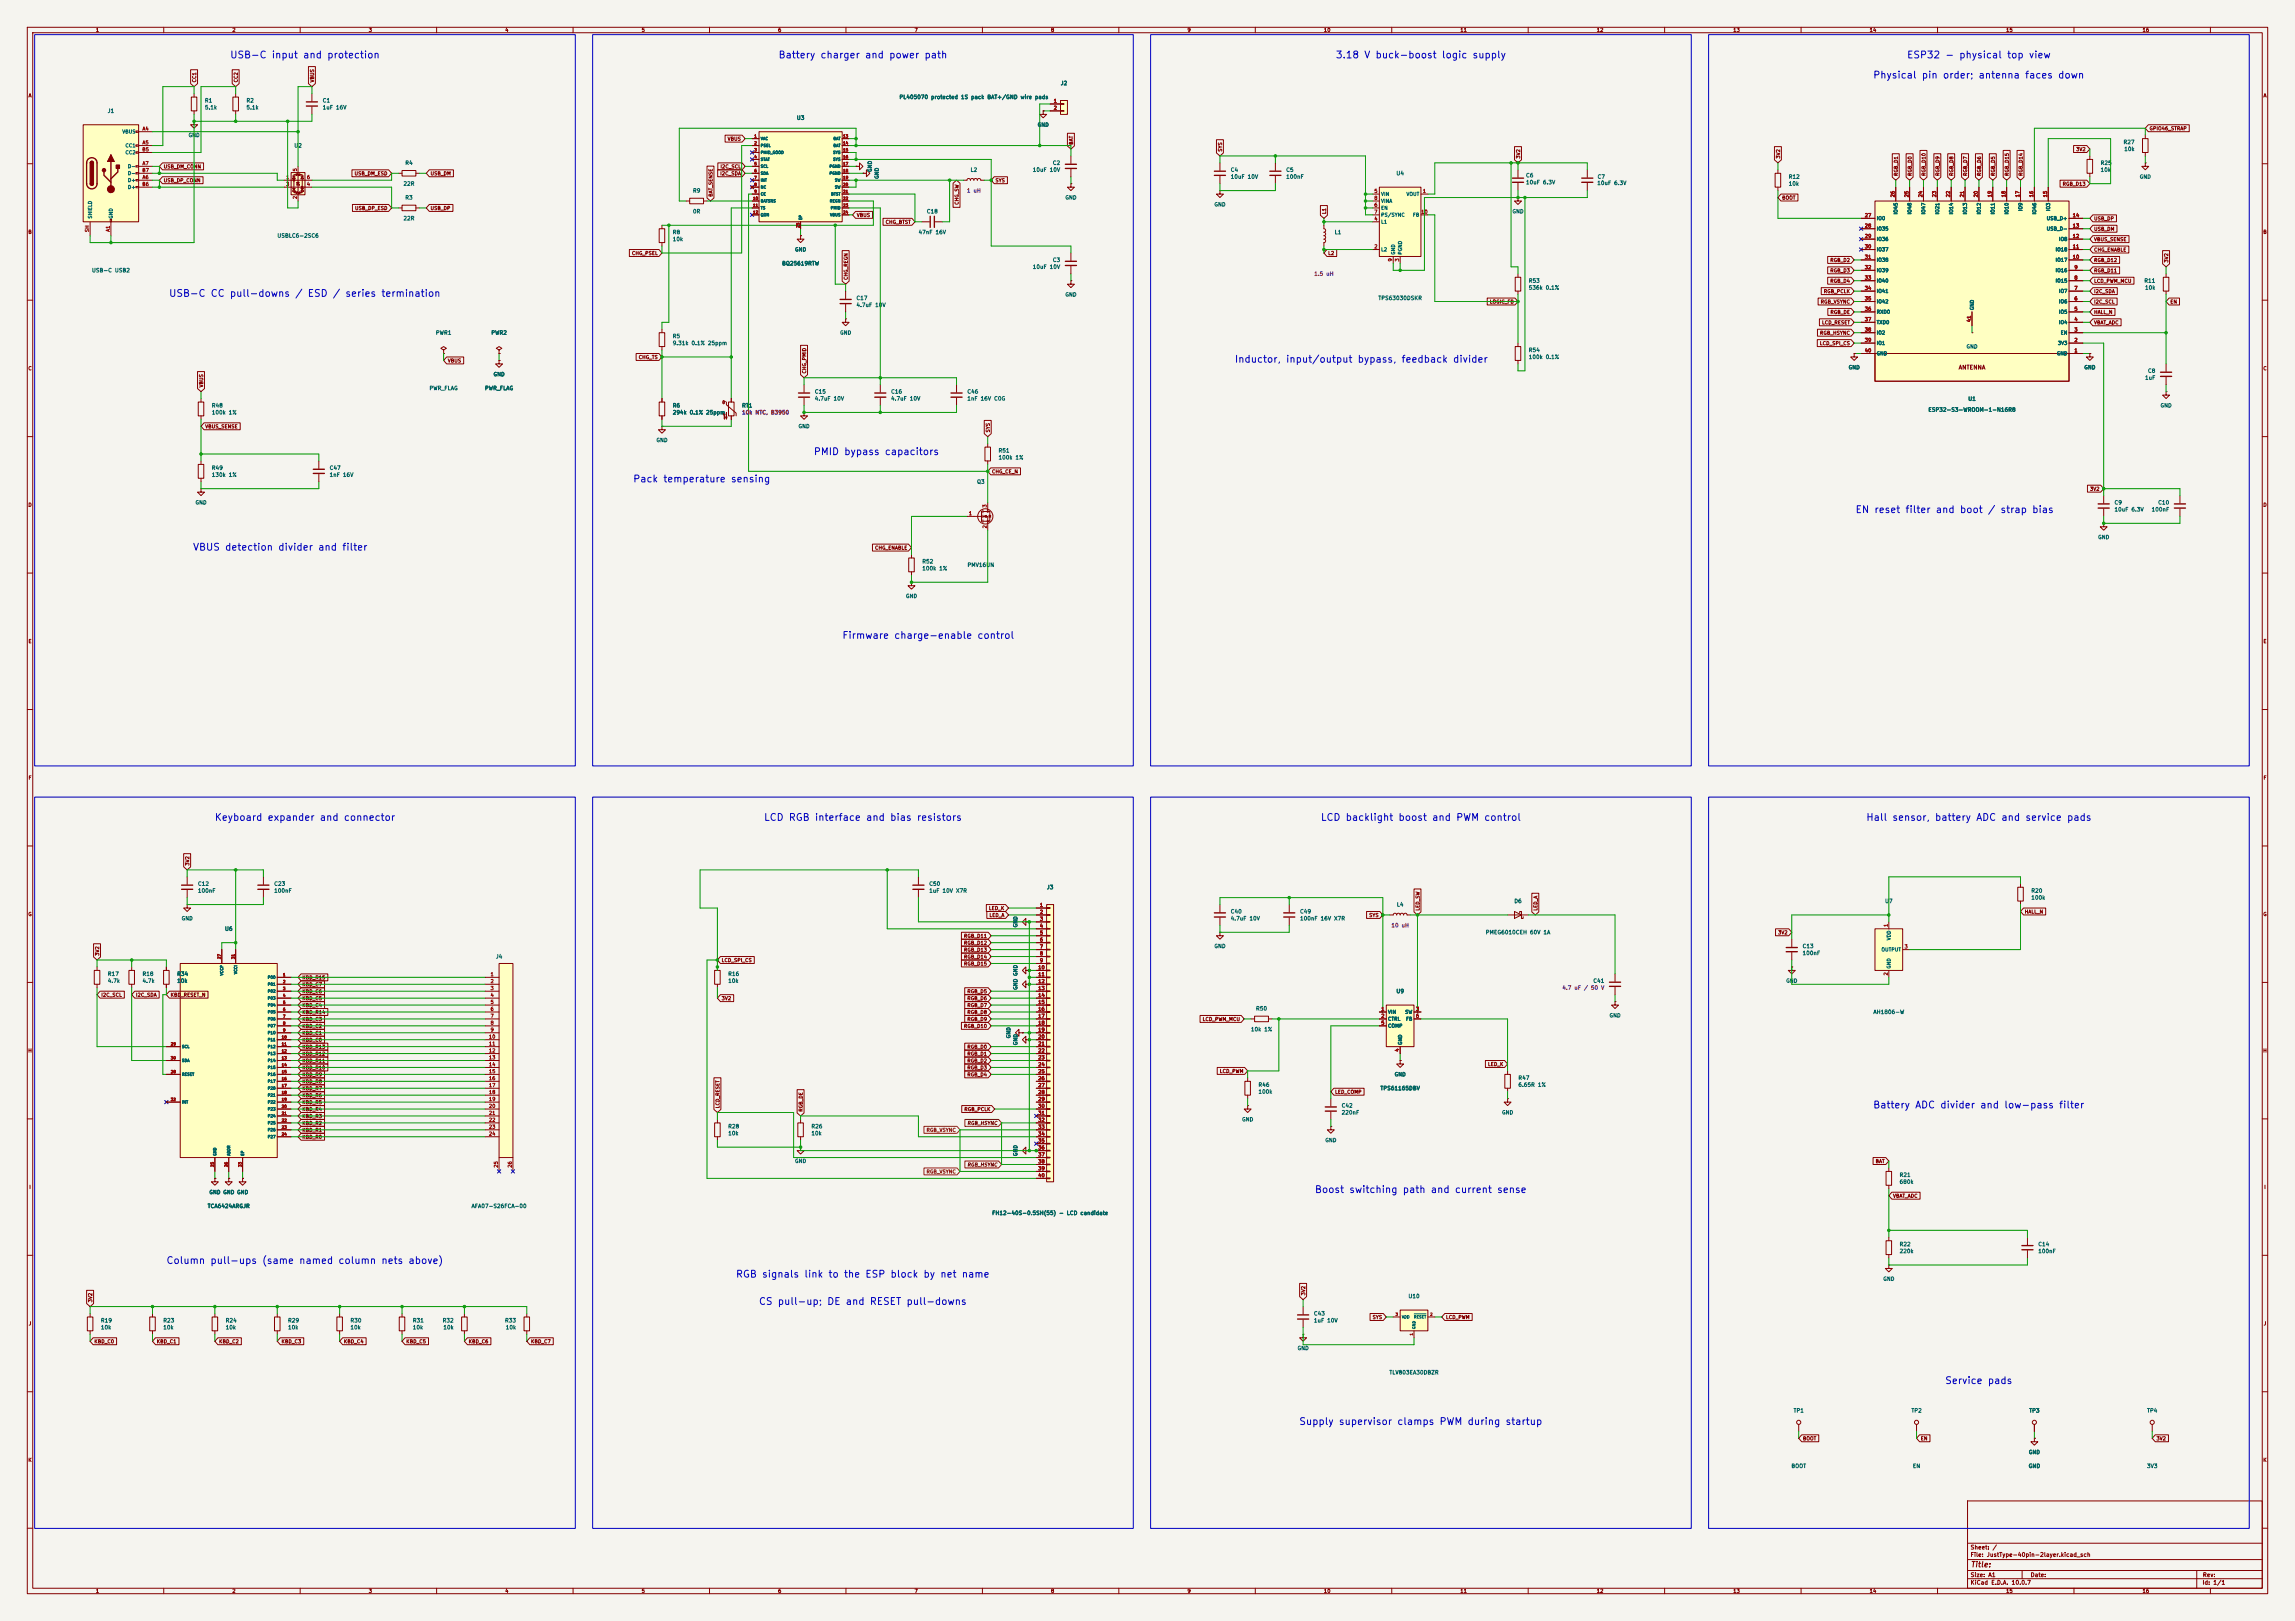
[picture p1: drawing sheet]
<svg xmlns="http://www.w3.org/2000/svg" width="841mm" height="594mm" viewBox="0 0 841 594" stroke-linecap="round" stroke-linejoin="round" font-family="sans-serif">
<defs><g id="words">
<g font-size="2.5" fill="#0000c2">
<text x="84.1" y="22">USB-C input and protection</text>
<text x="285.1" y="22">Battery charger and power path</text>
<text x="489.3" y="22">3.18 V buck-boost logic supply</text>
<text x="698.6" y="22">ESP32 - physical top view</text>
<text x="686.2" y="29.4">Physical pin order; antenna faces down</text>
<text x="61.7" y="109.4">USB-C CC pull-downs / ESD / series termination</text>
<text x="452.3" y="133.5">Inductor, input/output bypass, feedback divider</text>
<text x="298" y="167.4">PMID bypass capacitors</text>
<text x="231.8" y="177.4">Pack temperature sensing</text>
<text x="679.7" y="188.6">EN reset filter and boot / strap bias</text>
<text x="70.5" y="202.4">VBUS detection divider and filter</text>
<text x="308.5" y="234.7">Firmware charge-enable control</text>
<text x="78.5" y="301.4">Keyboard expander and connector</text>
<text x="279.8" y="301.4">LCD RGB interface and bias resistors</text>
<text x="483.8" y="301.4">LCD backlight boost and PWM control</text>
<text x="683.7" y="301.4">Hall sensor, battery ADC and service pads</text>
<text x="686.2" y="406.8">Battery ADC divider and low-pass filter</text>
<text x="481.6" y="437.8">Boost switching path and current sense</text>
<text x="60.8" y="463.8">Column pull-ups (same named column nets above)</text>
<text x="269.5" y="468.8">RGB signals link to the ESP block by net name</text>
<text x="277.9" y="478.8">CS pull-up; DE and RESET pull-downs</text>
<text x="712.6" y="507.8">Service pads</text>
<text x="475.9" y="522.8">Supply supervisor clamps PWM during startup</text>
</g>
<text font-size="2" fill="#840000" x="722" y="574.8">Title:</text>
<g font-size="1.5" fill="#840000">
<text x="717.6" y="135.8">ANTENNA</text>
<text x="721.9" y="568.1">Sheet: /</text>
<text x="721.9" y="570.8">File: JustType-40pin-2layer.kicad_sch</text>
<text x="721.9" y="581">KiCad E.D.A. 10.0.7</text>
<text x="721.9" y="578.2">Size: A1</text>
<text x="743.9" y="578.2">Date:</text>
<text x="806.9" y="581">Id: 1/1</text>
<text x="807" y="578.2">Rev:</text>
</g>
<g font-size="1.4" fill="#006464">
<text x="388.5" y="31.5">J2</text>
<text x="39.3" y="41.7">J1</text>
<text x="74.9" y="37.9">R1</text>
<text x="74.9" y="40.4">5.1k</text>
<text x="90.2" y="37.9">R2</text>
<text x="90.2" y="40.4">5.1k</text>
<text x="118.1" y="37.9">C1</text>
<text x="118.1" y="40.4">1uF 16V</text>
<text x="329.4" y="36.6">PL405070 protected 1S pack BAT+/GND wire pads</text>
<text x="291.8" y="44.2">U3</text>
<text x="778" y="53.1">R27</text>
<text x="107.7" y="54.4">U2</text>
<text x="778.3" y="55.7">10k</text>
<text x="148.4" y="60.8">R4</text>
<text x="355.5" y="63.3">L2</text>
<text x="378.3" y="63.3">10uF 10V</text>
<text x="385.6" y="60.8">C2</text>
<text x="450.8" y="63.3">C4</text>
<text x="450.8" y="65.8">10uF 10V</text>
<text x="471.2" y="63.3">C5</text>
<text x="471.2" y="65.8">100nF</text>
<text x="511.5" y="64.6">U4</text>
<text x="559" y="65.3">C6</text>
<text x="585.3" y="65.8">C7</text>
<text x="655.3" y="65.8">R12</text>
<text x="769.6" y="60.8">R25</text>
<text x="769.6" y="63.3">10k</text>
<text x="147.7" y="68.4">22R</text>
<text x="253.8" y="70.9">R9</text>
<text x="559" y="67.9">10uF 6.3V</text>
<text x="585.1" y="68.1">10uF 6.3V</text>
<text x="655.3" y="68.4">10k</text>
<text x="148.4" y="73.5">R3</text>
<text x="147.7" y="81.1">22R</text>
<text x="253.8" y="78.5">0R</text>
<text x="339.5" y="78.5">C18</text>
<text x="101.5" y="87.4">USBLC6-2SC6</text>
<text x="246.4" y="86.2">R8</text>
<text x="246.4" y="88.7">10k</text>
<text x="336.5" y="86.2">47nF 16V</text>
<text x="488.9" y="86.2">L1</text>
<text x="33.5" y="100.1">USB-C USB2</text>
<text x="286.4" y="97.6">BQ25619RTW</text>
<text x="378.3" y="98.9">10uF 10V</text>
<text x="385.6" y="96.3">C3</text>
<text x="560.1" y="103.9">R53</text>
<text x="560.1" y="106.5">536k 0.1%</text>
<text x="785.6" y="103.9">R11</text>
<text x="785.9" y="106.5">10k</text>
<text x="313.7" y="110.3">C17</text>
<text x="313.7" y="112.8">4.7uF 10V</text>
<text x="504.9" y="110.3">TPS63030DSKR</text>
<text x="159.6" y="123">PWR1</text>
<text x="179.9" y="123">PWR2</text>
<text x="246.4" y="124.3">R5</text>
<text x="246.4" y="126.8">9.31k 0.1% 25ppm</text>
<text x="560.1" y="129.3">R54</text>
<text x="560.1" y="131.9">100k 0.1%</text>
<text x="786.9" y="137">C8</text>
<text x="157.2" y="143.3">PWR_FLAG</text>
<text x="177.5" y="143.3">PWR_FLAG</text>
<text x="785.9" y="139.5">1uF</text>
<text x="77.5" y="149.7">R48</text>
<text x="246.4" y="149.7">R6</text>
<text x="271.8" y="149.7">RT1</text>
<text x="298.4" y="144.6">C15</text>
<text x="298.4" y="147.1">4.7uF 10V</text>
<text x="326.4" y="144.6">C16</text>
<text x="326.4" y="147.1">4.7uF 10V</text>
<text x="354.3" y="144.6">C46</text>
<text x="354.3" y="147.1">1nF 16V C0G</text>
<text x="721.1" y="147.2">U1</text>
<text x="77.5" y="152.2">100k 1%</text>
<text x="246.4" y="152.2">294k 0.1% 25ppm</text>
<text x="706.5" y="151.2">ESP32-S3-WROOM-1-N16R8</text>
<text x="365.7" y="166.2">R51</text>
<text x="77.5" y="172.5">R49</text>
<text x="120.6" y="172.5">C47</text>
<text x="365.7" y="168.7">100k 1%</text>
<text x="77.5" y="175.1">130k 1%</text>
<text x="120.6" y="175.1">1nF 16V</text>
<text x="357.9" y="177.6">Q3</text>
<text x="774.7" y="185.2">C9</text>
<text x="790.7" y="185.2">C10</text>
<text x="774.7" y="187.8">10uF 6.3V</text>
<text x="788.3" y="187.8">100nF</text>
<text x="337.8" y="206.8">R52</text>
<text x="337.8" y="209.3">100k 1%</text>
<text x="354.4" y="208.1">PMV16UN</text>
<text x="72.4" y="324.9">C12</text>
<text x="72.4" y="327.5">100nF</text>
<text x="100.3" y="324.9">C23</text>
<text x="100.3" y="327.5">100nF</text>
<text x="340.3" y="324.9">C50</text>
<text x="340.3" y="327.5">1uF 10V X7R</text>
<text x="383.5" y="326.2">J3</text>
<text x="744.2" y="327.5">R20</text>
<text x="744.2" y="330">100k</text>
<text x="450.8" y="335.1">C40</text>
<text x="476.2" y="335.1">C49</text>
<text x="511.7" y="332.5">L4</text>
<text x="554.8" y="331.3">D6</text>
<text x="690.6" y="331.3">U7</text>
<text x="82.3" y="341.4">U6</text>
<text x="450.8" y="337.6">4.7uF 10V</text>
<text x="476.2" y="337.6">100nF 16V X7R</text>
<text x="544.3" y="342.7">PMEG6010CEH 60V 1A</text>
<text x="660.4" y="347.8">C13</text>
<text x="181.5" y="351.6">J4</text>
<text x="660.4" y="350.3">100nF</text>
<text x="39.4" y="357.9">R17</text>
<text x="52.1" y="357.9">R18</text>
<text x="64.8" y="357.9">R34</text>
<text x="266.7" y="357.9">R16</text>
<text x="39.4" y="360.5">4.7k</text>
<text x="52.1" y="360.5">4.7k</text>
<text x="64.8" y="360.5">10k</text>
<text x="266.7" y="360.5">10k</text>
<text x="511.5" y="364.3">U9</text>
<text x="583.7" y="360.5">C41</text>
<text x="460.1" y="370.6">R50</text>
<text x="686.3" y="371.9">AH1806-W</text>
<text x="458.2" y="378.3">10k 1%</text>
<text x="461" y="398.6">R46</text>
<text x="461" y="401.1">100k</text>
<text x="505.7" y="399.8">TPS61165DBV</text>
<text x="556.2" y="396">R47</text>
<text x="556.2" y="398.6">6.65R 1%</text>
<text x="491.5" y="406.2">C42</text>
<text x="266.7" y="413.8">R28</text>
<text x="297.2" y="413.8">R26</text>
<text x="491.5" y="408.7">220nF</text>
<text x="266.7" y="416.4">10k</text>
<text x="297.2" y="416.4">10k</text>
<text x="695.9" y="431.6">R21</text>
<text x="695.9" y="434.1">680k</text>
<text x="75.9" y="443">TCA6424ARGJR</text>
<text x="172.6" y="443">AFA07-S26FCA-00</text>
<text x="363.4" y="445.6">FH12-40S-0.5SH(55) - LCD candidate</text>
<text x="695.9" y="457">R22</text>
<text x="695.9" y="459.5">220k</text>
<text x="746.7" y="457">C14</text>
<text x="746.7" y="459.5">100nF</text>
<text x="516" y="476">U10</text>
<text x="36.8" y="484.9">R19</text>
<text x="59.7" y="484.9">R23</text>
<text x="82.5" y="484.9">R24</text>
<text x="105.4" y="484.9">R29</text>
<text x="128.3" y="484.9">R30</text>
<text x="151.1" y="484.9">R31</text>
<text x="162" y="484.9">R32</text>
<text x="184.9" y="484.9">R33</text>
<text x="481.3" y="482.4">C43</text>
<text x="481.3" y="484.9">1uF 10V</text>
<text x="36.8" y="487.5">10k</text>
<text x="59.7" y="487.5">10k</text>
<text x="82.5" y="487.5">10k</text>
<text x="105.4" y="487.5">10k</text>
<text x="128.3" y="487.5">10k</text>
<text x="151.1" y="487.5">10k</text>
<text x="162.3" y="487.5">10k</text>
<text x="185.2" y="487.5">10k</text>
<text x="509" y="504">TLV803EA30DBZR</text>
<text x="657.1" y="518">TP1</text>
<text x="700.3" y="518">TP2</text>
<text x="743.4" y="518">TP3</text>
<text x="786.6" y="518">TP4</text>
<text x="656.3" y="538.3">BOOT</text>
<text x="700.8" y="538.3">EN</text>
<text x="743.2" y="538.3">GND</text>
<text x="786.6" y="538.3">3V3</text>
</g>
<g font-size="1.4" fill="#840084">
<text x="354.2" y="70.9">1 uH</text>
<text x="481.4" y="101.4">1.5 uH</text>
<text x="271.8" y="152.2">10k NTC, B3950</text>
<text x="509.7" y="340.2">10 uH</text>
<text x="572.3" y="363">4.7 uF / 50 V</text>
</g>
<g font-size="1.3" fill="#840000">
<text x="35" y="12">1</text>
<text x="85" y="12">2</text>
<text x="135" y="12">3</text>
<text x="185" y="12">4</text>
<text x="235" y="12">5</text>
<text x="285" y="12">6</text>
<text x="335" y="12">7</text>
<text x="385" y="12">8</text>
<text x="435" y="12">9</text>
<text x="485" y="12">10</text>
<text x="535" y="12">11</text>
<text x="585" y="12">12</text>
<text x="635" y="12">13</text>
<text x="685" y="12">14</text>
<text x="735" y="12">15</text>
<text x="785" y="12">16</text>
<text x="10.3" y="36">A</text>
<text x="72.2" y="30.3" transform="rotate(-90 72.2 30.3)">CC1</text>
<text x="87.4" y="30.3" transform="rotate(-90 87.4 30.3)">CC2</text>
<text x="115.4" y="30.3" transform="rotate(-90 115.4 30.3)">VBUS</text>
<text x="829.3" y="36">A</text>
<text x="266.5" y="51.9">VBUS</text>
<text x="393.5" y="53.2" transform="rotate(-90 393.5 53.2)">BAT</text>
<text x="787.5" y="48">GPIO46_STRAP</text>
<text x="448.1" y="55.7" transform="rotate(-90 448.1 55.7)">SYS</text>
<text x="557.3" y="58.3" transform="rotate(-90 557.3 58.3)">3V2</text>
<text x="652.6" y="58.3" transform="rotate(-90 652.6 58.3)">3V2</text>
<text x="760.6" y="55.7">3V2</text>
<text x="59.8" y="62">USB_DM_CONN</text>
<text x="129.8" y="64.6">USB_DM_ESD</text>
<text x="157.6" y="64.6">USB_DM</text>
<text x="263.8" y="64.6">I2C_SDA</text>
<text x="263.8" y="62">I2C_SCL</text>
<text x="695.7" y="64.6" transform="rotate(-90 695.7 64.6)">RGB_D1</text>
<text x="700.8" y="64.6" transform="rotate(-90 700.8 64.6)">RGB_D0</text>
<text x="705.9" y="64.6" transform="rotate(-90 705.9 64.6)">RGB_D10</text>
<text x="711" y="64.6" transform="rotate(-90 711 64.6)">RGB_D9</text>
<text x="716.1" y="64.6" transform="rotate(-90 716.1 64.6)">RGB_D8</text>
<text x="721.1" y="64.6" transform="rotate(-90 721.1 64.6)">RGB_D7</text>
<text x="726.2" y="64.6" transform="rotate(-90 726.2 64.6)">RGB_D6</text>
<text x="731.3" y="64.6" transform="rotate(-90 731.3 64.6)">RGB_D5</text>
<text x="736.4" y="64.6" transform="rotate(-90 736.4 64.6)">RGB_D15</text>
<text x="741.5" y="64.6" transform="rotate(-90 741.5 64.6)">RGB_D14</text>
<text x="59.8" y="67.1">USB_DP_CONN</text>
<text x="364.6" y="67.1">SYS</text>
<text x="755.7" y="68.4">RGB_D13</text>
<text x="129.9" y="77.3">USB_DP_ESD</text>
<text x="157.6" y="77.3">USB_DP</text>
<text x="261.4" y="72.3" transform="rotate(-90 261.4 72.3)">BAT_SENSE</text>
<text x="351.6" y="75.2" transform="rotate(-90 351.6 75.2)">CHG_SW</text>
<text x="652.9" y="73.4">BOOT</text>
<text x="313.8" y="79.8">VBUS</text>
<text x="324.4" y="82.3">CHG_BTST</text>
<text x="486.2" y="78.6" transform="rotate(-90 486.2 78.6)">L1</text>
<text x="767.2" y="81.1">USB_DP</text>
<text x="10.2" y="86">B</text>
<text x="767.2" y="84.9">USB_DM</text>
<text x="767.2" y="88.7">VBUS_SENSE</text>
<text x="829.2" y="86">B</text>
<text x="231.4" y="93.8">CHG_PSEL</text>
<text x="486.5" y="93.8">L2</text>
<text x="767.2" y="92.5">CHG_ENABLE</text>
<text x="670.5" y="96.3">RGB_D2</text>
<text x="670.5" y="100.1">RGB_D3</text>
<text x="767.2" y="96.3">RGB_D12</text>
<text x="767.2" y="100.1">RGB_D11</text>
<text x="794.8" y="96.4" transform="rotate(-90 794.8 96.4)">3V2</text>
<text x="310.9" y="102.7" transform="rotate(-90 310.9 102.7)">CHG_REGN</text>
<text x="668.2" y="107.7">RGB_PCLK</text>
<text x="670.5" y="103.9">RGB_D4</text>
<text x="767.2" y="107.7">I2C_SDA</text>
<text x="767.2" y="103.9">LCD_PWM_MCU</text>
<text x="545.8" y="111.5">LOGIC_FB</text>
<text x="667" y="111.5">RGB_VSYNC</text>
<text x="767.2" y="111.5">I2C_SCL</text>
<text x="795.2" y="111.5">EN</text>
<text x="667.5" y="119.2">LCD_RESET</text>
<text x="670.6" y="115.4">RGB_DE</text>
<text x="767.2" y="119.2">VBAT_ADC</text>
<text x="767.2" y="115.4">HALL_N</text>
<text x="666.8" y="123">RGB_HSYNC</text>
<text x="233.9" y="131.9">CHG_TS</text>
<text x="666.7" y="126.8">LCD_SPI_CS</text>
<text x="10.2" y="136">C</text>
<text x="164" y="133.1">VBUS</text>
<text x="295.7" y="137" transform="rotate(-90 295.7 137)">CHG_PMID</text>
<text x="829.2" y="136">C</text>
<text x="74.7" y="142.1" transform="rotate(-90 74.7 142.1)">VBUS</text>
<text x="75.1" y="157.3">VBUS_SENSE</text>
<text x="363" y="158.6" transform="rotate(-90 363 158.6)">SYS</text>
<text x="363.4" y="173.8">CHG_CE_N</text>
<text x="10.2" y="186">D</text>
<text x="765.7" y="180.1">3V2</text>
<text x="829.2" y="186">D</text>
<text x="320.5" y="201.7">CHG_ENABLE</text>
<text x="10.3" y="236">E</text>
<text x="829.3" y="236">E</text>
<text x="10.3" y="286">F</text>
<text x="829.3" y="286">F</text>
<text x="69.6" y="317.4" transform="rotate(-90 69.6 317.4)">3V2</text>
<text x="10.2" y="336">G</text>
<text x="362.2" y="333.8">LED_K</text>
<text x="520.5" y="333.9" transform="rotate(-90 520.5 333.9)">LED_SW</text>
<text x="563.7" y="333.9" transform="rotate(-90 563.7 333.9)">LED_A</text>
<text x="741.8" y="335.1">HALL_N</text>
<text x="829.2" y="336">G</text>
<text x="362.4" y="336.3">LED_A</text>
<text x="501.6" y="336.3">SYS</text>
<text x="353.1" y="344">RGB_D11</text>
<text x="353.1" y="346.5">RGB_D12</text>
<text x="651.4" y="342.7">3V2</text>
<text x="36.6" y="350.4" transform="rotate(-90 36.6 350.4)">3V2</text>
<text x="264.3" y="352.8">LCD_SPI_CS</text>
<text x="353.1" y="351.6">RGB_D14</text>
<text x="353.1" y="349">RGB_D13</text>
<text x="110.6" y="359.2">KBD_R15</text>
<text x="353.1" y="354.1">RGB_D15</text>
<text x="37" y="365.5">I2C_SCL</text>
<text x="49.7" y="365.5">I2C_SDA</text>
<text x="62.4" y="365.5">KBD_RESET_N</text>
<text x="110.6" y="364.3">KBD_C6</text>
<text x="110.6" y="361.7">KBD_C7</text>
<text x="354.3" y="364.3">RGB_D5</text>
<text x="110.6" y="371.9">KBD_R14</text>
<text x="110.6" y="369.4">KBD_C4</text>
<text x="110.6" y="366.8">KBD_C5</text>
<text x="264.3" y="366.8">3V2</text>
<text x="354.3" y="366.8">RGB_D6</text>
<text x="354.3" y="371.9">RGB_D8</text>
<text x="354.3" y="369.4">RGB_D7</text>
<text x="110.6" y="374.4">KBD_C3</text>
<text x="110.6" y="377">KBD_C2</text>
<text x="353.1" y="377">RGB_D10</text>
<text x="354.3" y="374.4">RGB_D9</text>
<text x="440.5" y="374.4">LCD_PWM_MCU</text>
<text x="110.6" y="382.1">KBD_C0</text>
<text x="110.6" y="379.5">KBD_C1</text>
<text x="10.2" y="386">H</text>
<text x="110.6" y="389.7">KBD_R11</text>
<text x="110.6" y="384.6">KBD_R13</text>
<text x="110.6" y="387.1">KBD_R12</text>
<text x="354.3" y="384.6">RGB_D0</text>
<text x="354.3" y="387.1">RGB_D1</text>
<text x="354.3" y="389.7">RGB_D2</text>
<text x="829.2" y="386">H</text>
<text x="110.6" y="392.2">KBD_R10</text>
<text x="110.6" y="394.8">KBD_R9</text>
<text x="354.3" y="392.2">RGB_D3</text>
<text x="354.3" y="394.8">RGB_D4</text>
<text x="446.8" y="393.5">LCD_PWM</text>
<text x="545.1" y="390.9">LED_K</text>
<text x="110.6" y="399.8">KBD_R7</text>
<text x="110.6" y="397.3">KBD_R8</text>
<text x="489.1" y="401.1">LED_COMP</text>
<text x="110.6" y="402.4">KBD_R6</text>
<text x="110.6" y="404.9">KBD_R5</text>
<text x="110.6" y="407.5">KBD_R4</text>
<text x="263.9" y="406.3" transform="rotate(-90 263.9 406.3)">LCD_RESET</text>
<text x="294.4" y="407.5" transform="rotate(-90 294.4 407.5)">RGB_DE</text>
<text x="353.2" y="407.5">RGB_PCLK</text>
<text x="110.6" y="412.5">KBD_R2</text>
<text x="110.6" y="410">KBD_R3</text>
<text x="110.6" y="417.6">KBD_R0</text>
<text x="110.6" y="415.1">KBD_R1</text>
<text x="687.2" y="426.5">BAT</text>
<text x="10.6" y="436">I</text>
<text x="829.6" y="436">I</text>
<text x="693.6" y="439.2">VBAT_ADC</text>
<text x="34.1" y="477.4" transform="rotate(-90 34.1 477.4)">3V2</text>
<text x="478.6" y="474.8" transform="rotate(-90 478.6 474.8)">3V2</text>
<text x="10.4" y="486">J</text>
<text x="502.8" y="483.7">SYS</text>
<text x="529.7" y="483.7">LCD_PWM</text>
<text x="829.4" y="486">J</text>
<text x="34.4" y="492.5">KBD_C0</text>
<text x="57.3" y="492.5">KBD_C1</text>
<text x="80.1" y="492.5">KBD_C2</text>
<text x="103" y="492.5">KBD_C3</text>
<text x="125.9" y="492.5">KBD_C4</text>
<text x="148.7" y="492.5">KBD_C5</text>
<text x="171.6" y="492.5">KBD_C6</text>
<text x="194.4" y="492.5">KBD_C7</text>
<text x="660.5" y="528.1">BOOT</text>
<text x="703.7" y="528.1">EN</text>
<text x="790.1" y="528.1">3V2</text>
<text x="10.2" y="536">K</text>
<text x="829.2" y="536">K</text>
<text x="35" y="584">1</text>
<text x="85" y="584">2</text>
<text x="135" y="584">3</text>
<text x="185" y="584">4</text>
<text x="235" y="584">5</text>
<text x="285" y="584">6</text>
<text x="335" y="584">7</text>
<text x="385" y="584">8</text>
<text x="435" y="584">9</text>
<text x="485" y="584">10</text>
<text x="535" y="584">11</text>
<text x="585" y="584">12</text>
<text x="635" y="584">13</text>
<text x="685" y="584">14</text>
<text x="735" y="584">15</text>
<text x="785" y="584">16</text>
</g>
<g font-size="1.3" fill="#a90000">
<text x="386" y="38">1</text>
<text x="386" y="40.5">2</text>
<text x="52.1" y="48.1">A4</text>
<text x="52.1" y="53.2">A5</text>
<text x="52" y="55.7">B5</text>
<text x="52" y="63.4">B7</text>
<text x="52.1" y="65.9">A6</text>
<text x="52.1" y="60.8">A7</text>
<text x="104.7" y="65.9">1</text>
<text x="109.1" y="63" transform="rotate(-90 109.1 63)">5</text>
<text x="112.3" y="65.9">6</text>
<text x="52" y="68.4">B6</text>
<text x="104.7" y="68.4">3</text>
<text x="112.3" y="68.4">4</text>
<text x="503.5" y="71">5</text>
<text x="521.2" y="71">1</text>
<text x="109.1" y="73.1" transform="rotate(-90 109.1 73.1)">2</text>
<text x="503.5" y="76.1">6</text>
<text x="503.5" y="73.5">8</text>
<text x="694.6" y="72.5" transform="rotate(-90 694.6 72.5)">26</text>
<text x="699.6" y="72.5" transform="rotate(-90 699.6 72.5)">25</text>
<text x="704.7" y="72.5" transform="rotate(-90 704.7 72.5)">24</text>
<text x="709.8" y="72.5" transform="rotate(-90 709.8 72.5)">23</text>
<text x="714.9" y="72.5" transform="rotate(-90 714.9 72.5)">22</text>
<text x="720" y="72.5" transform="rotate(-90 720 72.5)">21</text>
<text x="725" y="72.5" transform="rotate(-90 725 72.5)">20</text>
<text x="730.1" y="72.5" transform="rotate(-90 730.1 72.5)">19</text>
<text x="735.2" y="72.5" transform="rotate(-90 735.2 72.5)">18</text>
<text x="740.3" y="72.5" transform="rotate(-90 740.3 72.5)">17</text>
<text x="745.4" y="72.5" transform="rotate(-90 745.4 72.5)">16</text>
<text x="750.4" y="72.5" transform="rotate(-90 750.4 72.5)">15</text>
<text x="503.5" y="81.1">4</text>
<text x="503.5" y="78.6">7</text>
<text x="520.6" y="78.6">10</text>
<text x="683.2" y="79.9">27</text>
<text x="683.2" y="83.7">28</text>
<text x="759.4" y="83.7">13</text>
<text x="759.4" y="79.9">14</text>
<text x="32.9" y="85.2" transform="rotate(-90 32.9 85.2)">SH</text>
<text x="40.5" y="85.1" transform="rotate(-90 40.5 85.1)">A1</text>
<text x="683.2" y="87.5">29</text>
<text x="759.4" y="87.5">12</text>
<text x="503.5" y="91.3">2</text>
<text x="510.4" y="96" transform="rotate(-90 510.4 96)">9</text>
<text x="512.9" y="96" transform="rotate(-90 512.9 96)">3</text>
<text x="683.2" y="91.3">30</text>
<text x="683.2" y="95.1">31</text>
<text x="759.4" y="95.1">10</text>
<text x="759.4" y="91.3">11</text>
<text x="683.2" y="98.9">32</text>
<text x="760" y="98.9">9</text>
<text x="683.2" y="102.7">33</text>
<text x="683.2" y="106.5">34</text>
<text x="760" y="106.5">7</text>
<text x="760" y="102.7">8</text>
<text x="683.2" y="110.4">35</text>
<text x="760" y="110.4">6</text>
<text x="683.2" y="114.2">36</text>
<text x="683.2" y="118">37</text>
<text x="722.5" y="118.2" transform="rotate(-90 722.5 118.2)">41</text>
<text x="760" y="118">4</text>
<text x="760" y="114.2">5</text>
<text x="683.2" y="121.8">38</text>
<text x="683.2" y="125.6">39</text>
<text x="760" y="125.6">2</text>
<text x="760" y="121.8">3</text>
<text x="683.2" y="129.4">40</text>
<text x="760" y="129.4">1</text>
<text x="354.9" y="189.1">1</text>
<text x="361.8" y="186.2" transform="rotate(-90 361.8 186.2)">3</text>
<text x="361.8" y="193.8" transform="rotate(-90 361.8 193.8)">2</text>
<text x="380.9" y="332.6">1</text>
<text x="380.9" y="335.1">2</text>
<text x="380.9" y="337.7">3</text>
<text x="380.9" y="340.2">4</text>
<text x="692" y="339.8" transform="rotate(-90 692 339.8)">1</text>
<text x="380.9" y="342.8">5</text>
<text x="380.9" y="345.3">6</text>
<text x="380.9" y="347.8">7</text>
<text x="697.8" y="347.8">3</text>
<text x="380.9" y="350.4">8</text>
<text x="380.9" y="352.9">9</text>
<text x="179.6" y="358">1</text>
<text x="380.3" y="355.5">10</text>
<text x="380.3" y="358">11</text>
<text x="692" y="357.6" transform="rotate(-90 692 357.6)">2</text>
<text x="179.6" y="360.5">2</text>
<text x="179.6" y="363.1">3</text>
<text x="179.6" y="365.6">4</text>
<text x="380.3" y="360.5">12</text>
<text x="380.3" y="363.1">13</text>
<text x="380.3" y="365.6">14</text>
<text x="179.6" y="368.2">5</text>
<text x="179.6" y="370.7">6</text>
<text x="380.3" y="368.2">15</text>
<text x="380.3" y="370.7">16</text>
<text x="506" y="370.7">1</text>
<text x="518.7" y="370.7">3</text>
<text x="179.6" y="373.2">7</text>
<text x="179.6" y="375.8">8</text>
<text x="380.3" y="373.2">17</text>
<text x="380.3" y="375.8">18</text>
<text x="506" y="373.2">2</text>
<text x="506" y="375.8">5</text>
<text x="518.7" y="373.2">6</text>
<text x="179" y="380.9">10</text>
<text x="179" y="383.4">11</text>
<text x="179.6" y="378.3">9</text>
<text x="380.3" y="378.3">19</text>
<text x="380.3" y="380.9">20</text>
<text x="380.3" y="383.4">21</text>
<text x="179" y="385.9">12</text>
<text x="179" y="388.5">13</text>
<text x="380.3" y="385.9">22</text>
<text x="380.3" y="388.5">23</text>
<text x="512.9" y="385.5" transform="rotate(-90 512.9 385.5)">4</text>
<text x="179" y="391">14</text>
<text x="179" y="393.6">15</text>
<text x="380.3" y="391">24</text>
<text x="380.3" y="393.6">25</text>
<text x="179" y="396.1">16</text>
<text x="179" y="398.6">17</text>
<text x="179" y="401.2">18</text>
<text x="380.3" y="396.1">26</text>
<text x="380.3" y="398.6">27</text>
<text x="380.3" y="401.2">28</text>
<text x="179" y="403.7">19</text>
<text x="179" y="406.3">20</text>
<text x="380.3" y="403.7">29</text>
<text x="380.3" y="406.3">30</text>
<text x="179" y="408.8">21</text>
<text x="179" y="411.3">22</text>
<text x="179" y="413.9">23</text>
<text x="380.3" y="408.8">31</text>
<text x="380.3" y="411.3">32</text>
<text x="380.3" y="413.9">33</text>
<text x="179" y="416.4">24</text>
<text x="380.3" y="416.4">34</text>
<text x="380.3" y="419">35</text>
<text x="380.3" y="421.5">36</text>
<text x="380.3" y="424">37</text>
<text x="182.7" y="428.1" transform="rotate(-90 182.7 428.1)">25</text>
<text x="187.8" y="428.1" transform="rotate(-90 187.8 428.1)">26</text>
<text x="380.3" y="426.6">38</text>
<text x="380.3" y="429.1">39</text>
<text x="380.3" y="431.7">40</text>
</g>
<g font-size="1.3" fill="#006464">
<text x="380.1" y="46.7">GND</text>
<text x="44.7" y="49.2">VBUS</text>
<text x="68.9" y="50.6">GND</text>
<text x="45.8" y="54.3">CC1</text>
<text x="45.8" y="56.8">CC2</text>
<text x="46.7" y="61.9">D-</text>
<text x="46.7" y="64.5">D-</text>
<text x="319.8" y="63.2" transform="rotate(-90 319.8 63.2)">GND</text>
<text x="322.3" y="65.7" transform="rotate(-90 322.3 65.7)">GND</text>
<text x="783.9" y="65.8">GND</text>
<text x="46.7" y="67">D+</text>
<text x="46.7" y="69.5">D+</text>
<text x="390.2" y="73.4">GND</text>
<text x="444.8" y="76">GND</text>
<text x="505.9" y="72.1">VIN</text>
<text x="505.9" y="77.2">EN</text>
<text x="505.9" y="74.6">VINA</text>
<text x="515.2" y="72.1">VOUT</text>
<text x="741.4" y="77.5" transform="rotate(-90 741.4 77.5)">IO9</text>
<text x="751.5" y="77.5" transform="rotate(-90 751.5 77.5)">IO3</text>
<text x="34" y="80.3" transform="rotate(-90 34 80.3)">SHIELD</text>
<text x="41.6" y="80.3" transform="rotate(-90 41.6 80.3)">GND</text>
<text x="505.9" y="82.2">L1</text>
<text x="505.9" y="79.7">PS/SYNC</text>
<text x="517.6" y="79.7">FB</text>
<text x="554.1" y="78.5">GND</text>
<text x="687.6" y="81">IO0</text>
<text x="695.7" y="78.7" transform="rotate(-90 695.7 78.7)">IO45</text>
<text x="700.7" y="78.7" transform="rotate(-90 700.7 78.7)">IO48</text>
<text x="705.8" y="78.7" transform="rotate(-90 705.8 78.7)">IO47</text>
<text x="710.9" y="78.7" transform="rotate(-90 710.9 78.7)">IO21</text>
<text x="716" y="78.7" transform="rotate(-90 716 78.7)">IO14</text>
<text x="721.1" y="78.7" transform="rotate(-90 721.1 78.7)">IO13</text>
<text x="726.1" y="78.7" transform="rotate(-90 726.1 78.7)">IO12</text>
<text x="731.2" y="78.7" transform="rotate(-90 731.2 78.7)">IO11</text>
<text x="736.3" y="78.7" transform="rotate(-90 736.3 78.7)">IO10</text>
<text x="746.5" y="78.7" transform="rotate(-90 746.5 78.7)">IO46</text>
<text x="749.8" y="81">USB_D+</text>
<text x="687.6" y="84.8">IO35</text>
<text x="687.6" y="88.6">IO36</text>
<text x="749.8" y="84.8">USB_D-</text>
<text x="754.3" y="88.6">IO8</text>
<text x="291.2" y="92.5">GND</text>
<text x="505.9" y="92.4">L2</text>
<text x="511.5" y="93.5" transform="rotate(-90 511.5 93.5)">GND</text>
<text x="514" y="93.5" transform="rotate(-90 514 93.5)">PGND</text>
<text x="687.6" y="92.4">IO37</text>
<text x="753.1" y="92.4">IO18</text>
<text x="687.6" y="96.2">IO38</text>
<text x="687.6" y="100">IO39</text>
<text x="753.1" y="100">IO16</text>
<text x="753.1" y="96.2">IO17</text>
<text x="687.6" y="103.8">IO40</text>
<text x="687.6" y="107.6">IO41</text>
<text x="753.1" y="103.8">IO15</text>
<text x="754.3" y="107.6">IO7</text>
<text x="390.2" y="109">GND</text>
<text x="687.6" y="111.5">IO42</text>
<text x="723.6" y="113.8" transform="rotate(-90 723.6 113.8)">GND</text>
<text x="754.3" y="111.5">IO6</text>
<text x="687.6" y="115.3">RXD0</text>
<text x="687.6" y="119.1">TXD0</text>
<text x="754.3" y="119.1">IO4</text>
<text x="754.3" y="115.3">IO5</text>
<text x="307.7" y="122.9">GND</text>
<text x="687.6" y="122.9">IO2</text>
<text x="755" y="122.9">EN</text>
<text x="687.6" y="126.7">IO1</text>
<text x="687.6" y="130.5">GND</text>
<text x="720.4" y="128">GND</text>
<text x="753.6" y="130.5">GND</text>
<text x="753.9" y="126.7">3V3</text>
<text x="677.3" y="135.6">GND</text>
<text x="763.6" y="135.6">GND</text>
<text x="180.7" y="138.2">GND</text>
<text x="791.6" y="149.6">GND</text>
<text x="292.4" y="157.2">GND</text>
<text x="240.4" y="162.3">GND</text>
<text x="71.5" y="185.2">GND</text>
<text x="768.7" y="197.9">GND</text>
<text x="331.8" y="219.5">GND</text>
<text x="66.4" y="337.6">GND</text>
<text x="373.1" y="340" transform="rotate(-90 373.1 340)">GND</text>
<text x="444.8" y="347.7">GND</text>
<text x="693.1" y="344.7" transform="rotate(-90 693.1 344.7)">VDD</text>
<text x="689.3" y="348.9">OUTPUT</text>
<text x="693.1" y="355.1" transform="rotate(-90 693.1 355.1)">GND</text>
<text x="373.1" y="362.9" transform="rotate(-90 373.1 362.9)">GND GND</text>
<text x="654.4" y="360.4">GND</text>
<text x="508.5" y="371.8">VIN</text>
<text x="514.8" y="371.8">SW</text>
<text x="508.5" y="374.3">CTRL</text>
<text x="508.5" y="376.9">COMP</text>
<text x="515.1" y="374.3">FB</text>
<text x="589.6" y="373.1">GND</text>
<text x="370.6" y="380.7" transform="rotate(-90 370.6 380.7)">GND</text>
<text x="373.1" y="383.2" transform="rotate(-90 373.1 383.2)">GND</text>
<text x="514" y="383.1" transform="rotate(-90 514 383.1)">GND</text>
<text x="510.9" y="394.7">GND</text>
<text x="455" y="411.2">GND</text>
<text x="550.3" y="408.7">GND</text>
<text x="485.5" y="418.9">GND</text>
<text x="373.1" y="423.8" transform="rotate(-90 373.1 423.8)">GND</text>
<text x="291.2" y="426.5">GND</text>
<text x="76.5" y="437.9">GND GND GND</text>
<text x="690" y="469.7">GND</text>
<text x="475.3" y="495.1">GND</text>
<text x="743.3" y="533.2">GND</text>
</g>
<g font-size="1.3" fill="#484800">
<text x="354.3" y="412.5">RGB_HSYNC</text>
<text x="354.3" y="427.8">RGB_HSYNC</text>
</g>
<g font-size="1.3" fill="#804d00">
<text x="339.4" y="415.1">RGB_VSYNC</text>
<text x="339.4" y="430.3">RGB_VSYNC</text>
</g>
<g font-size="1" fill="#a90000">
<text x="276.3" y="50.6">1</text>
<text x="276.3" y="53.2">2</text>
<text x="308.8" y="50.6">13</text>
<text x="308.8" y="53.2">14</text>
<text x="276.3" y="55.7">3</text>
<text x="276.3" y="58.2">4</text>
<text x="308.8" y="55.7">15</text>
<text x="308.8" y="58.2">16</text>
<text x="276.3" y="60.8">5</text>
<text x="276.3" y="63.3">6</text>
<text x="276.3" y="65.9">7</text>
<text x="308.8" y="60.8">17</text>
<text x="308.8" y="63.3">18</text>
<text x="308.8" y="65.9">19</text>
<text x="276.3" y="68.4">8</text>
<text x="276.3" y="70.9">9</text>
<text x="308.8" y="68.4">20</text>
<text x="308.8" y="70.9">21</text>
<text x="275.8" y="73.5">10</text>
<text x="275.8" y="76">11</text>
<text x="308.8" y="73.5">22</text>
<text x="308.8" y="76">23</text>
<text x="275.8" y="78.6">12</text>
<text x="293.2" y="83.6" transform="rotate(-90 293.2 83.6)">25</text>
<text x="308.8" y="78.6">24</text>
<text x="81.1" y="351.6" transform="rotate(-90 81.1 351.6)">27</text>
<text x="86.2" y="351.6" transform="rotate(-90 86.2 351.6)">31</text>
<text x="103.6" y="358">1</text>
<text x="103.6" y="360.5">2</text>
<text x="103.6" y="363">3</text>
<text x="103.6" y="365.6">4</text>
<text x="103.6" y="368.1">5</text>
<text x="103.6" y="370.7">6</text>
<text x="103.6" y="373.2">7</text>
<text x="103.6" y="375.7">8</text>
<text x="62.4" y="383.4">29</text>
<text x="103.1" y="380.8">10</text>
<text x="103.1" y="383.4">11</text>
<text x="103.6" y="378.3">9</text>
<text x="62.4" y="388.4">30</text>
<text x="103.1" y="385.9">12</text>
<text x="103.1" y="388.4">13</text>
<text x="62.4" y="393.5">28</text>
<text x="103.1" y="391">14</text>
<text x="103.1" y="393.5">15</text>
<text x="103.1" y="396.1">16</text>
<text x="103.1" y="398.6">17</text>
<text x="103.1" y="401.1">18</text>
<text x="62.4" y="403.7">32</text>
<text x="103.1" y="403.7">19</text>
<text x="103.1" y="406.2">20</text>
<text x="103.1" y="408.8">21</text>
<text x="103.1" y="411.3">22</text>
<text x="103.1" y="413.8">23</text>
<text x="103.1" y="416.4">24</text>
<text x="78.6" y="427.8" transform="rotate(-90 78.6 427.8)">25</text>
<text x="83.6" y="427.8" transform="rotate(-90 83.6 427.8)">26</text>
<text x="88.7" y="427.8" transform="rotate(-90 88.7 427.8)">33</text>
<text x="511.2" y="482.4">3</text>
<text x="523.9" y="482.4">2</text>
<text x="518" y="489.5" transform="rotate(-90 518 489.5)">1</text>
</g>
<g font-size="1" fill="#006464">
<text x="278.6" y="51.6">VAC</text>
<text x="305.3" y="51.6">BAT</text>
<text x="278.6" y="54.1">PSEL</text>
<text x="278.6" y="56.6">PMID_GOOD</text>
<text x="278.6" y="59.2">STAT</text>
<text x="305.1" y="56.6">SYS</text>
<text x="305.1" y="59.2">SYS</text>
<text x="305.3" y="54.1">BAT</text>
<text x="278.6" y="61.7">SCL</text>
<text x="278.6" y="64.3">SDA</text>
<text x="303.9" y="61.7">PGND</text>
<text x="303.9" y="64.3">PGND</text>
<text x="278.6" y="66.8">INT</text>
<text x="278.6" y="69.3">NC</text>
<text x="278.6" y="71.9">CE</text>
<text x="304.4" y="71.9">BTST</text>
<text x="305.8" y="66.8">SW</text>
<text x="305.8" y="69.3">SW</text>
<text x="278.6" y="74.4">BATSNS</text>
<text x="278.6" y="77">TS</text>
<text x="303.9" y="74.4">REGN</text>
<text x="304.3" y="77">PMID</text>
<text x="278.6" y="79.5">QON</text>
<text x="294.1" y="80.8" transform="rotate(-90 294.1 80.8)">EP</text>
<text x="304" y="79.5">VBUS</text>
<text x="82" y="357.6" transform="rotate(-90 82 357.6)">VCCP</text>
<text x="87.1" y="357.1" transform="rotate(-90 87.1 357.1)">VCCI</text>
<text x="98" y="358.9">P00</text>
<text x="98" y="361.4">P01</text>
<text x="98" y="364">P02</text>
<text x="98" y="366.5">P03</text>
<text x="98" y="369.1">P04</text>
<text x="98" y="371.6">P05</text>
<text x="98" y="374.1">P06</text>
<text x="98" y="376.7">P07</text>
<text x="98" y="379.2">P10</text>
<text x="98" y="381.8">P11</text>
<text x="66.5" y="384.3">SCL</text>
<text x="66.5" y="389.4">SDA</text>
<text x="98" y="384.3">P12</text>
<text x="98" y="386.8">P13</text>
<text x="98" y="389.4">P14</text>
<text x="66.5" y="394.5">RESET</text>
<text x="98" y="391.9">P15</text>
<text x="98" y="394.5">P16</text>
<text x="98" y="397">P17</text>
<text x="98" y="399.5">P20</text>
<text x="66.5" y="404.6">INT</text>
<text x="98" y="402.1">P21</text>
<text x="98" y="404.6">P22</text>
<text x="98" y="407.2">P23</text>
<text x="98" y="409.7">P24</text>
<text x="98" y="412.2">P25</text>
<text x="98" y="414.8">P26</text>
<text x="98" y="417.3">P27</text>
<text x="79.5" y="423.7" transform="rotate(-90 79.5 423.7)">GND</text>
<text x="84.6" y="423.7" transform="rotate(-90 84.6 423.7)">ADDR</text>
<text x="89.7" y="423.7" transform="rotate(-90 89.7 423.7)">EP</text>
<text x="513.6" y="483.4">VDD</text>
<text x="518" y="483.4">RESET</text>
<text x="518.9" y="487.2" transform="rotate(-90 518.9 487.2)">GND</text>
</g>
</g></defs>
<path d="M0 0h841v594h-841z" fill="#f5f4ef" stroke="#f5f4ef" stroke-width=".37"/>
<g fill="none" stroke="#840000" stroke-width=".37">
<path d="M10 10h821v574h-821zM12 12h817v570h-817zM60 10v2M110 10v2M160 10v2M210 10v2M260 10v2M310 10v2M360 10v2M410 10v2M460 10v2M510 10v2"/>
<path d="M560 10v2M610 10v2M660 10v2M710 10v2M760 10v2M810 10v2M10 60h2M829 60h2M10 110h2M829 110h2M10 160h2M829 160h2"/>
<path d="M360.9 163.8h2.1v5.1h-2.1zM361.9 162.6v1.2M361.9 168.9v1.3M10 210h2M829 210h2M10 260h2M829 260h2M10 310h2M829 310h2M68.6 331.5v1.2h1.2l-1.2 1.3-1.3-1.3h1.3M68.6 331.5h.1M68.6 321.3v2.8"/>
<path d="M68.6 326.1v2.8M10 360h2M829 360h2M458.5 373.4h1.2M459.7 372.4h5.1v2h-5.1zM464.8 373.4h1.3M10 410h2M829 410h2M10 460h2M829 460h2M10 510h2M829 510h2"/>
<path d="M10 560h2M721 550h108v32h-108zM829 560h2M721 578.5h108M721 575.5h108M721 571.5h108M721 565.5h108M741 575.5v3M805 575.5v6.5M60 582v2M110 582v2M160 582v2"/>
<path d="M210 582v2M260 582v2M310 582v2M360 582v2M410 582v2M460 582v2M510 582v2M560 582v2M610 582v2M660 582v2M710 582v2M760 582v2"/>
<path d="M810 582v2"/>
</g>
<path d="M66.5 324.4h4.1M66.5 325.9h4.1" fill="none" stroke="#840000" stroke-width=".51"/>
<path d="M66 353.1h35.6v71.1h-35.6z" fill="#ffffc2"/>
<g fill="none" stroke="#840000" stroke-width=".37">
<path d="M337.8 81.3h2.8M342.6 81.3h2.8M242.6 156.2v1.3h1.2l-1.2 1.2-1.3-1.2h1.3M242.6 156.2h.1M96.5 321.3v2.8M96.5 326.1v2.8M472.4 331.5v2.8M472.4 336.3v2.8M509.3 335.3h1.2l.2-.5 .5-.2 .4 .2 .2 .5 .2-.5 .4-.2 .5 .2 .2 .5 .2-.5 .4-.2 .5 .2 .1 .5 .2-.5 .5-.2 .4 .2 .2 .5h1.3M34.5 355.6h2.1v5.1h-2.1zM35.6 354.3v1.3M47.2 355.6h2.1v5.1h-2.1z"/>
<path d="M48.3 354.3v1.3M59.9 355.6h2.1v5.1h-2.1zM61 354.3v1.3M66 353.1h35.6v71.1h-35.6zM81.3 348v5.1M86.4 348v5.1M101.6 358.1h5.1M35.6 360.7v1.2M48.3 360.7v1.2M61 360.7v1.2M101.6 360.7h5.1M101.6 363.2h5.1"/>
<path d="M101.6 365.8h5.1M101.6 368.3h5.1M101.6 370.8h5.1M101.6 373.4h5.1M101.6 375.9h5.1M101.6 378.5h5.1M61 383.5h5M61 388.6h5M61 393.7h5M101.6 381h5.1M101.6 383.5h5.1M101.6 386.1h5.1"/>
<path d="M101.6 388.6h5.1M101.6 391.2h5.1M101.6 393.7h5.1M101.6 396.2h5.1M101.6 398.8h5.1M61 403.9h5M101.6 401.3h5.1M101.6 403.9h5.1M101.6 406.4h5.1M101.6 408.9h5.1M101.6 411.5h5.1M101.6 414h5.1"/>
<path d="M101.6 416.6h5.1M457.2 405.1v1.3h1.3l-1.3 1.3-1.3-1.3h1.3M457.2 405.1h.1M78.7 424.2v5.1M83.8 424.2v5.1M88.9 424.2v5.1M54.9 482.6h2v5.1h-2zM55.9 481.3v1.3M55.9 487.7v1.2M77.7 482.6h2.1v5.1h-2.1zM78.7 481.3v1.3M78.7 487.7v1.2"/>
</g>
<path d="M340.9 79.2v4.1M342.4 79.2v4.1M94.5 324.4h4.1M94.5 325.9h4.1M470.4 334.5h4.1M470.4 336h4.1" fill="none" stroke="#840000" stroke-width=".51"/>
<path d="M508 368.3h10.2v15.2h-10.2z" fill="#ffffc2"/>
<g fill="none" stroke="#840000" stroke-width=".37">
<path d="M241.6 147.3h2v5.1h-2zM242.6 146v1.3M242.6 152.4v1.3M505.5 370.8h2.5M505.5 373.4h2.5M505.5 375.9h2.5M508 368.3h10.2v15.2h-10.2zM518.2 370.8h2.5M518.2 373.4h2.5M513.1 383.5v2.6M192 482.6h2.1v5.1h-2.1zM193 481.3v1.3"/>
<path d="M193 487.7v1.2"/>
</g>
<path d="M182.9 353.1h5.1v71.1h-5.1z" fill="#ffffc2"/>
<g fill="none" stroke="#840000" stroke-width=".37">
<path d="M555.2 101.6h2.1v5.1h-2.1zM556.3 100.3v1.3M556.3 106.7v1.2M265.8 147.1l-.6 .2-.2-.4 .4 .1-.1 .9-.5-.5M266.2 147.3v1l3.5 3.1v1M267 147.3h2v5.1h-2zM268 146v1.3M268 152.4v1.3M294.6 151.1v1.3h1.3l-1.3 1.3-1.2-1.3h1.2M294.6 151.1h.1M294.6 141v2.8M294.6 145.8v2.8"/>
<path d="M333 204.5h2v5h-2zM334 203.2v1.3M334 209.5v1.3M739.4 325.1h2v5.1h-2zM740.4 323.8v1.3M740.4 330.2v1.3M177.8 358.1h5.1M182.9 353.1h5.1v71.1h-5.1zM656.6 354.3v1.3h1.3l-1.3 1.3-1.3-1.3h1.3M656.6 354.3h.1M656.6 344.2v2.8M656.6 349v2.8"/>
<path d="M177.8 360.7h5.1M177.8 363.2h5.1M177.8 365.8h5.1M177.8 368.3h5.1M177.8 370.8h5.1M177.8 373.4h5.1M177.8 375.9h5.1M177.8 378.5h5.1M177.8 381h5.1M177.8 383.5h5.1M177.8 386.1h5.1M177.8 388.6h5.1"/>
<path d="M177.8 391.2h5.1M177.8 393.7h5.1M177.8 396.2h5.1M177.8 398.8h5.1M513.1 388.6v1.3h1.2l-1.2 1.3-1.3-1.3h1.3M513.1 388.6h.1M177.8 401.3h5.1M177.8 403.9h5.1M177.8 406.4h5.1M177.8 408.9h5.1M177.8 411.5h5.1M177.8 414h5.1"/>
<path d="M177.8 416.6h5.1M182.9 424.2v5.1M188 424.2v5.1M691.1 429.3h2.1v5h-2.1zM692.1 428v1.3M692.1 434.3v1.3M691.1 454.7h2.1v5h-2.1zM692.1 453.4v1.3M692.1 459.7v1.3M742.9 453.4v2.8M742.9 458.2v2.8M692.1 463.5v1.3h1.3l-1.3 1.3-1.2-1.3h1.2"/>
<path d="M692.1 463.5h.1M32 482.6h2v5.1h-2zM33 481.3v1.3M33 487.7v1.2M477.5 488.9v1.3h1.3l-1.3 1.3-1.3-1.3h1.3M477.5 488.9h.1M659.1 522v2.5M702.3 522v2.5M745.5 527v1.3h1.3l-1.3 1.3-1.3-1.3h1.3M745.5 527h.1M745.5 522v2.5M788.7 522v2.5"/>
<circle cx="659.1" cy="521.2" r=".76"/>
<circle cx="702.3" cy="521.2" r=".76"/>
<circle cx="745.5" cy="521.2" r=".76"/>
<circle cx="788.7" cy="521.2" r=".76"/>
</g>
<path d="M292.6 144h4.1M292.6 145.5h4.1M654.6 347.2h4M654.6 348.7h4M740.9 456.4h4.1M740.9 458h4.1" fill="none" stroke="#840000" stroke-width=".51"/>
<g fill="#840000" stroke="#840000" stroke-width=".37">
<path d="M265.4 151.3l.3 .7h-.5l.2-.7v2.2z"/>
<path d="M266.2 151.3v2.2l-.3-.7h.5l-.2 .7z"/>
</g>
<path d="M687.1 340.4h10.1v15.2h-10.1z" fill="#ffffc2"/>
<g fill="none" stroke="#840000" stroke-width=".37">
<path d="M241.6 121.9h2v5.1h-2zM242.6 120.6v1.3M242.6 127v1.3M322.6 141v2.8M322.6 145.8v2.8M375.9 337.8v-1.3l-1.3 1.3 1.3 1.3v-1.3h1.3M377.2 337.8h.1M447 331.5v2.8M447 336.3v2.8M552.4 335.3h7.7M555 334l2.5 1.3-2.5 1.2zM556.9 334.6v-.6h.6v2.5h.7v-.6"/>
<path d="M692.1 337.8v2.6M261.9 355.6h2v5.1h-2zM262.9 354.3v1.3M375.9 355.6v-1.3l-1.3 1.3 1.3 1.3v-1.3h1.3M377.2 355.6h.1M447 341.6v1.3h1.3l-1.3 1.3-1.2-1.3h1.2M447 341.6h.1M591.8 356.9v2.8M687.1 340.4h10.1v15.2h-10.1zM692.1 355.6v2.5M697.2 348h2.6M262.9 360.7v1.2"/>
<path d="M591.8 367v1.3h1.3l-1.3 1.3-1.3-1.3h1.3M591.8 367h.1M591.8 361.7v2.8M551.4 393.7h2.1v5.1h-2.1zM552.4 392.4v1.3M552.4 398.8v1.2M552.4 402.6v1.3h1.3l-1.3 1.2-1.2-1.2h1.2M552.4 402.6h.1M78.7 431.8v1.3h1.3l-1.3 1.2-1.2-1.2h1.2M78.7 431.8h.1M83.8 431.8v1.3h1.3l-1.3 1.2-1.3-1.2h1.3M83.8 431.8h.1"/>
<path d="M88.9 431.8v1.3h1.3l-1.3 1.2-1.3-1.2h1.3M88.9 431.8h.1M477.5 478.8v2.8M100.6 482.6h2v5.1h-2zM101.6 481.3v1.3M101.6 487.7v1.2M123.4 482.6h2.1v5.1h-2.1zM124.5 481.3v1.3M124.5 487.7v1.2M169.2 482.6h2v5.1h-2zM170.2 481.3v1.3M170.2 487.7v1.2"/>
<path d="M477.5 483.6v2.8"/>
</g>
<path d="M320.5 144h4.1M320.5 145.5h4.1M445 334.5h4.1M445 336h4.1M589.8 359.9h4.1M589.8 361.4h4.1M475.5 481.8h4.1M475.5 483.4h4.1" fill="none" stroke="#840000" stroke-width=".51"/>
<path d="M513.1 480.1h10.1v7.6h-10.1z" fill="#ffffc2"/>
<g fill="none" stroke="#840000" stroke-width=".37">
<path d="M456.2 396.2h2v5.1h-2zM457.2 395v1.2M261.9 411.5h2v5.1h-2zM262.9 410.2v1.3M262.9 416.6v1.2M457.2 401.3v1.3M487.7 412.7v1.3h1.2l-1.2 1.3-1.3-1.3h1.3M487.7 412.7h.1M487.7 402.6v2.8M487.7 407.4v2.8M146.3 482.6h2v5.1h-2zM147.3 481.3v1.3"/>
<path d="M147.3 487.7v1.2M510.5 482.6h2.6M513.1 480.1h10.1v7.6h-10.1zM518.2 487.7v2.5M523.2 482.6h2.6"/>
</g>
<path d="M518.2 481.5h4.3" fill="none" stroke="#006464" stroke-width=".37"/>
<path d="M485.6 405.6h4.1M485.6 407.2h4.1" fill="none" stroke="#840000" stroke-width=".51"/>
<path d="M388.6 36.8h2.6v5.1h-2.6z" fill="#ffffc2"/>
<path d="M384.8 38.1h3.8M388.6 36.8h2.6v5.1h-2.6zM388.6 38h1.3v.2h-1.3zM384.8 40.6h3.8M388.6 40.5h1.3v.3h-1.3zM375.9 360.7v-1.3l-1.3 1.3 1.3 1.2v-1.2h1.3M377.2 360.7h.1" fill="none" stroke="#840000" stroke-width=".37"/>
<path d="M383.5 331.5h2.6v101.6h-2.6z" fill="#ffffc2"/>
<g fill="none" stroke="#840000" stroke-width=".37">
<path d="M114.3 34.3v2.8M114.3 39.1v2.8M313.7 61h1.3v-1.3l1.2 1.3-1.2 1.2v-1.2M313.7 61h.1M309.9 106.7v2.8M309.9 111.5v2.8M354.3 189.2h5.4M359.7 187.3v3.8M360.2 187.5h2.5v3.5h-2.5M360.2 189.2h1.7v5.1M360.2 186.9v1.1M360.2 188.7v1"/>
<path d="M360.2 190.5v1M361.9 184.1v3.4M362.3 188.8h.8M362.7 188.8l.4 .7h-.8zM334 213.4v1.2h1.3l-1.3 1.3-1.3-1.3h1.3M334 213.4h.1M336.5 321.3v2.8M336.5 326.1v2.8M379.7 332.7h3.8M379.7 335.3h3.8M379.7 337.8h3.8M383.5 331.5h2.6v101.6h-2.6z"/>
<path d="M383.5 332.6h1.3v.3h-1.3zM383.5 335.2h1.3v.2h-1.3zM383.5 337.7h1.3v.2h-1.3zM379.7 340.4h3.8M379.7 342.9h3.8M379.7 345.4h3.8M379.7 348h3.8M379.7 350.5h3.8M379.7 353.1h3.8M379.7 355.6h3.8M379.7 358.1h3.8M383.5 340.2h1.3v.3h-1.3z"/>
<path d="M383.5 342.8h1.3v.2h-1.3zM383.5 345.3h1.3v.3h-1.3zM383.5 347.9h1.3v.2h-1.3zM383.5 350.4h1.3v.2h-1.3zM383.5 352.9h1.3v.3h-1.3zM383.5 355.5h1.3v.2h-1.3zM383.5 358h1.3v.3h-1.3zM373.4 378.5v-1.3l-1.3 1.3 1.3 1.2v-1.2h1.2M374.6 378.5h.1M379.7 360.7h3.8M379.7 363.2h3.8M379.7 365.8h3.8"/>
<path d="M379.7 368.3h3.8M379.7 370.8h3.8M379.7 373.4h3.8M379.7 375.9h3.8M379.7 378.5h3.8M383.5 360.6h1.3v.2h-1.3zM383.5 363.1h1.3v.2h-1.3zM383.5 365.6h1.3v.3h-1.3zM383.5 368.2h1.3v.2h-1.3zM383.5 370.7h1.3v.3h-1.3zM383.5 373.3h1.3v.2h-1.3zM383.5 375.8h1.3v.2h-1.3z"/>
<path d="M383.5 378.3h1.3v.3h-1.3zM375.9 381v-1.3l-1.3 1.3 1.3 1.3v-1.3h1.3M377.2 381h.1M379.7 381h3.8M379.7 383.5h3.8M379.7 386.1h3.8M379.7 388.6h3.8M379.7 391.2h3.8M379.7 393.7h3.8M379.7 396.2h3.8M379.7 398.8h3.8M383.5 380.9h1.3v.2h-1.3z"/>
<path d="M383.5 383.4h1.3v.3h-1.3zM383.5 386h1.3v.2h-1.3zM383.5 388.5h1.3v.2h-1.3zM383.5 391h1.3v.3h-1.3zM383.5 393.6h1.3v.2h-1.3zM383.5 396.1h1.3v.3h-1.3zM383.5 398.7h1.3v.2h-1.3zM292.4 411.5h2v5.1h-2zM293.4 410.2v1.3M293.4 416.6v1.2M379.7 401.3h3.8M379.7 403.9h3.8"/>
<path d="M379.7 406.4h3.8M379.7 408.9h3.8M379.7 411.5h3.8M379.7 414h3.8M379.7 416.6h3.8M379.7 419.1h3.8M383.5 401.2h1.3v.2h-1.3zM383.5 403.7h1.3v.3h-1.3zM383.5 406.3h1.3v.2h-1.3zM383.5 408.8h1.3v.3h-1.3zM383.5 411.4h1.3v.2h-1.3zM383.5 413.9h1.3v.2h-1.3z"/>
<path d="M383.5 416.4h1.3v.3h-1.3zM383.5 419h1.3v.2h-1.3zM293.4 420.4v1.2h1.2l-1.2 1.3-1.3-1.3h1.3M293.4 420.4h.1M375.9 421.6v-1.2l-1.3 1.2 1.3 1.3v-1.3h1.3M377.2 421.6h.1M379.7 421.6h3.8M379.7 424.2h3.8M379.7 426.7h3.8M379.7 429.3h3.8M379.7 431.8h3.8M383.5 421.5h1.3v.3h-1.3z"/>
<path d="M383.5 424.1h1.3v.2h-1.3zM383.5 426.6h1.3v.2h-1.3zM383.5 429.1h1.3v.3h-1.3zM383.5 431.7h1.3v.2h-1.3z"/>
<circle cx="361.1" cy="189.2" r="2.79"/>
</g>
<path d="M112.3 37.3h4M112.3 38.9h4M307.8 109.7h4.1M307.8 111.3h4.1M334.5 324.4h4.1M334.5 325.9h4.1" fill="none" stroke="#840000" stroke-width=".51"/>
<g fill="#840000" stroke="#840000" stroke-width=".37">
<path d="M360.4 189.2l1-.4v.8z"/>
<circle cx="361.9" cy="187.5" r=".25"/>
<circle cx="361.9" cy="191" r=".25"/>
</g>
<path d="M106.7 63.2h5.1v8.2h-5.1z" fill="#ffffc2"/>
<g fill="#840000" stroke="#840000" stroke-width=".51">
<circle cx="107.7" cy="66" r=".25"/>
<circle cx="108.7" cy="64" r=".25"/>
<circle cx="108.7" cy="70.6" r=".25"/>
<circle cx="109.7" cy="64" r=".25"/>
<circle cx="109.7" cy="70.6" r=".25"/>
<circle cx="110.7" cy="68.6" r=".25"/>
</g>
<g fill="none" stroke="#840000" stroke-width=".37">
<path d="M104.1 66h10.2M104.1 68.6h10.2M106.7 63.2h5.1v8.2h-5.1zM107.2 69.1h1M107.2 64.5h1M107.7 64.5l.5 1h-1zM107.7 69.1l.5 1h-1zM108.7 64h-1v6.6h1M109.2 61v2.5l-.5 .5h1l-.5 .5v5.6l-.5 .5h1l-.5 .5v2.6M109.2 66.8l.5 1h-1zM109.7 66.8h-1v.4M109.7 64h1v6.6h-1"/>
<path d="M110.2 69.1h1.1M110.2 64.5h1.1M110.7 64.5l.6 1h-1.1zM110.7 69.1l.6 1h-1.1z"/>
</g>
<path d="M30.5 45.7h20.3v35.6h-20.3z" fill="#ffffc2"/>
<g fill="none" stroke="#840000" stroke-width=".37">
<path d="M70.1 35.6h2v5h-2zM71.1 34.3v1.3M85.3 35.6h2.1v5h-2.1zM86.4 34.3v1.3M30.5 45.7h20.3v35.6h-20.3zM33 59.7l.2-.5 .5-.1 .4 .1 .2 .5M49.8 48h1v.5h-1zM49.8 53.1h1v.5h-1zM49.8 55.6h1v.5h-1zM50.8 48.3h5.1M50.8 53.3h5.1M50.8 55.9h5.1"/>
<path d="M71.1 44.4v1.3h1.3l-1.3 1.3-1.3-1.3h1.3M71.1 44.4h.1M71.1 40.6v1.3M86.4 40.6v1.3M382.3 40.6v1.3h1.2l-1.2 1.3-1.3-1.3h1.3M382.3 40.6h.1M33 67.3l.2 .5 .5 .1 .4-.1 .2-.5M49.8 60.7h1v.5h-1zM49.8 63.2h1v.6h-1zM49.8 65.8h1v.5h-1zM49.8 68.3h1v.5h-1zM50.8 66h5.1"/>
<path d="M50.8 61h5.1M50.8 68.6h5.1M50.8 63.5h5.1M146 63.5h1.3M146 76.2h1.3M147.3 62.5h5.1v2h-5.1zM147.3 75.2h5.1v2h-5.1zM152.4 63.5h1.3M152.4 76.2h1.3M316.2 63.5h1.3v-1.3l1.3 1.3-1.3 1.3v-1.3M316.2 63.5h.1M353.1 66h1.2l.2-.4 .5-.2 .4 .2 .2 .4 .2-.4 .4-.2 .5 .2 .2 .4 .2-.4 .4-.2 .5 .2 .1 .4 .2-.4 .5-.2 .4 .2 .2 .4h1.3"/>
<path d="M33 81.3v5.1M40.4 80.3h.5v1h-.5zM40.6 81.3v5.1M162.6 128.3l1-.7-1-.6-1.1 .6 1.1 .7v1.2M162.6 129.5h.1M182.9 132.1v1.2h1.2l-1.2 1.3-1.3-1.3h1.3M182.9 132.1h.1M182.9 128.3l1-.7-1-.6-1 .6 1 .7v1.2M182.9 129.5h.1M72.6 147.3h2.1v5.1h-2.1zM73.7 146v1.3M73.7 152.4v1.3"/>
<path d="M72.6 170.2h2.1v5.1h-2.1zM73.7 179.1v1.2h1.2l-1.2 1.3-1.3-1.3h1.3M73.7 179.1h.1M73.7 168.9v1.3M73.7 175.3v1.2M116.8 168.9v2.8M116.8 173.7v2.8"/>
</g>
<path d="M32.3 58.4a1.9 1.9 0 0 1 2.1-.5 1.9 1.9 0 0 1 1.2 1.8v7.6a1.91 1.91 0 0 1-1.9 1.9 1.91 1.91 0 0 1-2-1.9l.1-7.8zM40.6 59.2v10.1M38.1 63v1.3l2.5 2.5M43.2 61.7v1.3l-2.6 2.5M114.8 172h4.1M114.8 173.5h4.1" fill="none" stroke="#840000" stroke-width=".51"/>
<g fill="#840000" stroke="#840000" stroke-width=".37">
<path d="M33 59.7h1.3v7.6h-1.3z"/>
<path d="M33.2 59.2l.7-.1 .4 .6h-1.3z"/>
<path d="M33 67.3h1.3l-.2 .5-.4 .1-.5-.1z"/>
<path d="M40.6 56.6l1.3 2.6h-2.5z"/>
<path d="M42.5 60.5h1.3v1.2h-1.3z"/>
<circle cx="38.1" cy="62.4" r=".63"/>
<circle cx="40.6" cy="69.3" r="1.27"/>
</g>
<path d="M278.1 48.3h30.5v33h-30.5z" fill="#ffffc2"/>
<g fill="none" stroke="#840000" stroke-width=".37">
<path d="M275.6 50.8h2.5M275.6 53.3h2.5M275.6 55.9h2.5M275.6 58.4h2.5M278.1 48.3h30.5v33h-30.5zM308.6 50.8h2.5M308.6 53.3h2.5M308.6 55.9h2.5M308.6 58.4h2.5M392.4 57.1v2.8M785.1 50.8h2v5.1h-2zM786.1 59.7v1.3h1.3l-1.3 1.2-1.2-1.2h1.2"/>
<path d="M786.1 59.7h.1M786.1 49.5v1.3M786.1 55.9v1.2M251.5 73.7h1.2M252.7 72.6h5.1v2.1h-5.1zM257.8 73.7h1.3M275.2 68.2l.8 .8M275.6 61h2.5M275.6 63.5h2.5M275.6 66h2.5M275.6 68.6h2.5M275.6 71.1h2.5"/>
<path d="M275.6 73.7h2.5M275.6 76.2h2.5M275.6 78.7h2.5M276 68.2l-.8 .8M308.6 61h2.5M308.6 63.5h2.5M308.6 66h2.5M308.6 68.6h2.5M308.6 71.1h2.5M308.6 73.7h2.5M308.6 76.2h2.5M308.6 78.7h2.5"/>
<path d="M392.4 67.3v1.3h1.3l-1.3 1.2-1.2-1.2h1.2M392.4 67.3h.1M392.4 62v2.8M556.3 72.4v1.3h1.2l-1.2 1.2-1.3-1.2h1.3M556.3 72.4h.1M241.6 83.8h2v5.1h-2zM242.6 82.5v1.3M242.6 88.9v1.3M293.4 86.4v1.2h1.2l-1.2 1.3-1.3-1.3h1.3M293.4 86.4h.1M293.4 81.3v2.5M392.4 92.7v2.8"/>
<path d="M392.4 97.5v2.8M309.9 116.8v1.3h1.2l-1.2 1.3-1.3-1.3h1.3M309.9 116.8h.1M392.4 102.9v1.2h1.3l-1.3 1.3-1.2-1.3h1.2M392.4 102.9h.1M792.7 101.6h2.1v5.1h-2.1zM793.7 100.3v1.3M793.7 106.7v1.2M679.4 129.5v1.3h1.3l-1.3 1.3-1.2-1.3h1.2M679.4 129.5h.1M722.6 121.9v1.3h1.3l-1.3 1.3-1.2-1.3h1.2M722.6 121.9h.1"/>
<path d="M765.8 129.5v1.3h1.3l-1.3 1.3-1.3-1.3h1.3M765.8 129.5h.1M793.7 133.3v2.8M793.7 138.2v2.8M350.5 141v2.8M350.5 145.8v2.8M793.7 143.5v1.3h1.3l-1.3 1.2-1.2-1.2h1.2M793.7 143.5h.1M770.9 181.6v2.8M770.9 186.4v2.8M798.8 181.6v2.8M798.8 186.4v2.8"/>
</g>
<path d="M390.4 60.2h4.1M390.4 61.7h4.1M390.4 95.8h4.1M390.4 97.3h4.1M791.7 136.4h4.1M791.7 137.9h4.1M348.5 144h4.1M348.5 145.5h4.1M768.9 184.7h4M768.9 186.2h4M796.8 184.7h4.1M796.8 186.2h4.1" fill="none" stroke="#840000" stroke-width=".51"/>
<path d="M687.1 73.7h71.1v66h-71.1z" fill="#ffffc2"/>
<g fill="none" stroke="#840000" stroke-width=".37">
<path d="M447 59.7v2.8M467.4 59.7v2.8M764.8 58.4h2v5.1h-2zM765.8 57.1v1.3M447 69.8v1.3h1.3l-1.3 1.3-1.2-1.3h1.2M447 69.8h.1M447 64.5v2.8M467.4 64.5v2.8M650.5 63.5h2v5.1h-2zM651.5 62.2v1.3M651.5 68.6v1.2M687.1 73.7h71.1v66h-71.1z"/>
<path d="M694.7 68.6v5.1M699.8 68.6v5.1M704.8 68.6v5.1M709.9 68.6v5.1M715 68.6v5.1M720.1 68.6v5.1M725.2 68.6v5.1M730.2 68.6v5.1M735.3 68.6v5.1M740.4 68.6v5.1M745.5 68.6v5.1M750.6 68.6v5.1"/>
<path d="M765.8 63.5v1.3M485.1 82.5v1.3l.5 .2 .2 .5-.2 .4-.5 .2 .7 .5-.2 .5-.5 .3 .6 .4v.6l-.6 .2 .5 .3 .2 .5-.7 .5M485.1 88.9v1.3M682 99.1h5.1M682 95.2h5.1M682 91.4h5.1M682 87.6h5.1M682 83.8h5.1M682 80h5.1M758.2 99.1h5.1M758.2 95.2h5.1M758.2 91.4h5.1"/>
<path d="M758.2 87.6h5.1M758.2 83.8h5.1M758.2 80h5.1M682 118.1h5.1M682 114.3h5.1M682 110.5h5.1M682 106.7h5.1M682 102.9h5.1M722.6 114.3v5.1M758.2 118.1h5.1M758.2 114.3h5.1M758.2 110.5h5.1"/>
<path d="M758.2 106.7h5.1M758.2 102.9h5.1M555.2 127h2.1v5.1h-2.1zM556.3 125.7v1.3M556.3 132.1v1.2M682 129.5h5.1M682 125.7h5.1M682 121.9h5.1M687.1 129.5h71.1v10.2h-71.1zM758.2 129.5h5.1M758.2 125.7h5.1M758.2 121.9h5.1"/>
<path d="M770.9 191.8v1.2h1.3l-1.3 1.3-1.3-1.3h1.3M770.9 191.8h.1"/>
</g>
<path d="M445 62.7h4.1M445 64.3h4.1M465.3 62.7h4.1M465.3 64.3h4.1" fill="none" stroke="#840000" stroke-width=".51"/>
<path d="M505.5 68.6h15.2v25.4h-15.2z" fill="#ffffc2"/>
<g fill="none" stroke="#840000" stroke-width=".37">
<path d="M69.8 25.6h2.6v5l-1.3 1.1-1.3-1.1zM85.1 25.6h2.5v5l-1.2 1.1-1.3-1.1zM113 24.4h2.6v6.2l-1.3 1.1-1.3-1.1zM384.8 38.1h3.8M59.5 59.7h15.1v2.5h-15.1l-1.1-1.2zM263 59.7h8.9l1.1 1.3-1.1 1.2h-8.9zM265.7 49.5h6.2l1.1 1.3-1.1 1.3h-6.2zM275.6 50.8h2.5M275.6 53.3h2.5M275.6 55.9h2.5M275.6 58.4h2.5M308.6 50.8h2.5"/>
<path d="M308.6 53.3h2.5M308.6 55.9h2.5M308.6 58.4h2.5M382.3 40.6h.1M384.8 40.6h3.8M391.2 48.8h2.5v4.7l-1.3 1.1-1.2-1.1zM445.8 51.2h2.5v4.8l-1.3 1.1-1.2-1.1zM555 53.7h2.5v4.9l-1.2 1.1-1.3-1.1zM650.2 53.7h2.6v4.9l-1.3 1.1-1.3-1.1zM693.4 56.3h2.6v8.6l-1.3 1.1-1.3-1.1zM698.5 56.3h2.5v8.6l-1.2 1.1-1.3-1.1zM703.6 55.1h2.5v9.8l-1.3 1.1-1.2-1.1z"/>
<path d="M708.7 56.3h2.5v8.6l-1.3 1.1-1.2-1.1zM713.7 56.3h2.6v8.6l-1.3 1.1-1.3-1.1zM718.8 56.3h2.6v8.6l-1.3 1.1-1.3-1.1zM723.9 56.3h2.5v8.6l-1.2 1.1-1.3-1.1zM729 56.3h2.5v8.6l-1.3 1.1-1.2-1.1zM734.1 55.1h2.5v9.8l-1.3 1.1-1.2-1.1zM739.1 55.1h2.6v9.8l-1.3 1.1-1.3-1.1zM759.9 53.3h4.8l1.1 1.3-1.1 1.3h-4.8zM787.2 45.7h15v2.6h-15l-1.1-1.3zM59.5 64.8h14.9v2.5h-14.9l-1.1-1.3zM129 62.2h13.4l1.1 1.3-1.1 1.3h-13.4zM129.2 74.9h13.2l1.1 1.3-1.1 1.3h-13.2z"/>
<path d="M157.3 74.9h8.7v2.6h-8.7l-1.1-1.3zM157.3 62.2h8.9v2.6h-8.9l-1.1-1.3zM259.1 60.9h2.5v11.6l-1.3 1.2-1.2-1.2zM263 62.2h8.9l1.1 1.3-1.1 1.3h-8.9zM275.2 68.2l.8 .8M275.6 71.1h2.5M275.6 76.2h2.5M275.6 78.7h2.5M275.6 73.7h2.5M275.6 61h2.5M275.6 63.5h2.5M275.6 66h2.5"/>
<path d="M275.6 68.6h2.5M276 68.2l-.8 .8M308.6 71.1h2.5M308.6 76.2h2.5M308.6 78.7h2.5M308.6 73.7h2.5M308.6 61h2.5M308.6 63.5h2.5M308.6 66h2.5M308.6 68.6h2.5M313.5 77.5h6.3v2.5h-6.3l-1.1-1.3zM313.7 61h.1"/>
<path d="M316.2 63.5h.1M349.2 67.2l1.3-1.2 1.3 1.2v8.8h-2.6zM364.3 64.8h4.9v2.5h-4.9l-1.1-1.3zM483.9 75.3h2.5v3.6l-1.3 1.1-1.2-1.1zM502.9 71.1h2.6M502.9 76.2h2.6M502.9 78.7h2.6M502.9 73.7h2.6M505.5 68.6h15.2v25.4h-15.2zM520.7 71.1h2.5M520.7 78.7h2.5M556.3 62.2v2.8"/>
<path d="M556.3 67.1v2.7M581.7 62.2v2.8M581.7 67.1v2.7M652.6 71.1h6.3v2.6h-6.3l-1.1-1.3zM694.7 68.6v5.1M699.8 68.6v5.1M704.8 68.6v5.1M709.9 68.6v5.1M715 68.6v5.1M720.1 68.6v5.1M725.2 68.6v5.1M730.2 68.6v5.1"/>
<path d="M735.3 68.6v5.1M740.4 68.6v5.1M745.5 68.6v5.1M750.6 68.6v5.1M754.9 66h9.8l1.1 1.3-1.1 1.3h-9.8zM766.9 78.7h8.7v2.6h-8.7l-1.1-1.3zM230.6 91.4h10.9l1.1 1.3-1.1 1.3h-10.9zM293.4 86.4h.1M293.4 81.3v2.5M308.6 91.8h2.6v11.2l-1.3 1.1-1.3-1.1zM323.6 80h10.6l1.1 1.3-1.1 1.2h-10.6zM486.3 91.4h3.5v2.6h-3.5l-1.2-1.3z"/>
<path d="M502.9 91.4h2.6M502.9 81.3h2.6M510.5 94v2.5M513.1 94v2.5M669.7 94h8.6l1.1 1.2-1.1 1.3h-8.6zM669.7 97.8h8.6l1.1 1.3-1.1 1.2h-8.6zM682 91.4h5.1M682 99.1h5.1M682 95.2h5.1M682 87.6h5.1M682 83.8h5.1M682 80h5.1"/>
<path d="M758.2 91.4h5.1M758.2 99.1h5.1M758.2 95.2h5.1M758.2 87.6h5.1M758.2 83.8h5.1M758.2 80h5.1M766.9 82.5h8.9v2.6h-8.9l-1.1-1.3zM766.9 90.2h13.2v2.5h-13.2l-1.1-1.3zM766.9 94h9.8v2.5h-9.8l-1.1-1.3zM766.9 86.4h13.3v2.5h-13.3l-1.1-1.3zM766.9 97.8h9.8v2.5h-9.8l-1.1-1.2zM792.5 91.8h2.5v4.9l-1.3 1.1-1.2-1.1z"/>
<path d="M545 109.2h10.1l1.2 1.3-1.2 1.3h-10.1zM666.2 109.2h12.1l1.1 1.3-1.1 1.3h-12.1zM666.7 116.8h11.6l1.1 1.3-1.1 1.3h-11.6zM667.4 105.4h10.9l1.1 1.3-1.1 1.2h-10.9zM669.7 101.6h8.6l1.1 1.3-1.1 1.2h-8.6zM669.8 113h8.5l1.1 1.3-1.1 1.3h-8.5zM682 118.1h5.1M682 114.3h5.1M682 110.5h5.1M682 106.7h5.1M682 102.9h5.1M722.6 114.3v5.1"/>
<path d="M758.2 118.1h5.1M758.2 114.3h5.1M758.2 110.5h5.1M758.2 106.7h5.1M758.2 102.9h5.1M766.9 116.8h10.4v2.6h-10.4l-1.1-1.3zM766.9 105.4h9v2.5h-9l-1.1-1.2zM766.9 113h8.1v2.6h-8.1l-1.1-1.3zM766.9 109.2h8.9v2.6h-8.9l-1.1-1.3zM766.9 101.6h15.1v2.5h-15.1l-1.1-1.2zM794.9 109.2h3.8v2.6h-3.8l-1.2-1.3zM72.4 136.2h2.5v6.2l-1.2 1.1-1.3-1.1z"/>
<path d="M163.7 130.8h6.2v2.5h-6.2l-1.1-1.2zM182.9 132.1h.1M182.9 129.5h.1M233.1 129.5h8.4l1.1 1.3-1.1 1.3h-8.4zM293.4 126.5h2.5v10.8l-1.3 1.1-1.2-1.1zM665.9 124.5h12.4l1.1 1.2-1.1 1.3h-12.4zM666 120.6h12.3l1.1 1.3-1.1 1.3h-12.3zM679.4 129.5h.1M682 129.5h5.1M682 125.7h5.1M682 121.9h5.1M722.6 121.9h.1"/>
<path d="M758.2 129.5h5.1M758.2 125.7h5.1M758.2 121.9h5.1M765.8 129.5h.1M74.8 154.9h13.2v2.6h-13.2l-1.1-1.3zM242.6 146v1.3M242.6 152.4v1.3M268 146v1.3M268 152.4v1.3M360.7 154.1h2.5v4.8l-1.3 1.1-1.2-1.1zM363.1 171.4h10.9v2.6h-10.9l-1.2-1.3zM764.9 177.8h4.9l1.1 1.3-1.1 1.2h-4.9z"/>
<path d="M319.7 199.4h13.2l1.1 1.3-1.1 1.2h-13.2zM67.3 312.8h2.6v4.9l-1.3 1.1-1.3-1.1zM361.4 331.5h7.1l1.1 1.2-1.1 1.3h-7.1zM361.6 334h6.9l1.1 1.3-1.1 1.2h-6.9zM377.2 337.8h.1M379.7 332.7h3.8M379.7 335.3h3.8M379.7 337.8h3.8M500.8 334h4.8l1.1 1.3-1.1 1.2h-4.8zM518.2 325.8h2.5v8.4l-1.3 1.1-1.2-1.1zM561.3 327.3h2.6v6.9l-1.3 1.1-1.3-1.1zM741.5 332.7h8.1v2.6h-8.1l-1.1-1.3z"/>
<path d="M34.3 345.8h2.5v4.9l-1.2 1.1-1.3-1.1zM61 354.3v1.3M81.3 348v5.1M86.4 348v5.1M101.6 358.1h5.1M110.3 356.9h9.8v2.5h-9.8l-1.1-1.3zM110.3 359.4h8.6v2.5h-8.6l-1.1-1.2zM264 350.5h12.4v2.6h-12.4l-1.1-1.3zM352.3 349.2h9.8l1.1 1.3-1.1 1.3h-9.8zM352.3 346.7h9.8l1.1 1.3-1.1 1.2h-9.8zM352.3 341.6h9.8l1.1 1.3-1.1 1.3h-9.8zM352.3 344.2h9.8l1.1 1.2-1.1 1.3h-9.8z"/>
<path d="M352.3 351.8h9.8l1.1 1.3-1.1 1.2h-9.8zM377.2 355.6h.1M379.7 340.4h3.8M379.7 342.9h3.8M379.7 345.4h3.8M379.7 348h3.8M379.7 350.5h3.8M379.7 353.1h3.8M379.7 355.6h3.8M379.7 358.1h3.8M650.6 340.4h4.9l1.1 1.2-1.1 1.3h-4.9zM36.7 363.2h8.9v2.6h-8.9l-1.1-1.3z"/>
<path d="M49.4 363.2h8.9v2.6h-8.9l-1.1-1.3zM61 360.7v1.2M62.1 363.2h14.1v2.6h-14.1l-1.1-1.3zM101.6 370.8h5.1M101.6 373.4h5.1M101.6 375.9h5.1M101.6 360.7h5.1M101.6 363.2h5.1M101.6 365.8h5.1M101.6 368.3h5.1M101.6 378.5h5.1M110.3 369.6h9.8v2.5h-9.8l-1.1-1.3z"/>
<path d="M110.3 379.7h8.6v2.6h-8.6l-1.1-1.3zM110.3 377.2h8.6v2.5h-8.6l-1.1-1.2zM110.3 372.1h8.6v2.5h-8.6l-1.1-1.2zM110.3 374.6h8.6v2.6h-8.6l-1.1-1.3zM110.3 361.9h8.6v2.6h-8.6l-1.1-1.3zM110.3 367h8.6v2.6h-8.6l-1.1-1.3zM110.3 364.5h8.6v2.5h-8.6l-1.1-1.2zM264 364.5h4.8v2.5h-4.8l-1.1-1.2zM352.3 374.6h9.8l1.1 1.3-1.1 1.3h-9.8zM353.5 364.5h8.6l1.1 1.3-1.1 1.2h-8.6zM353.5 369.6h8.6l1.1 1.2-1.1 1.3h-8.6zM353.5 372.1h8.6l1.1 1.3-1.1 1.2h-8.6z"/>
<path d="M353.5 367h8.6l1.1 1.3-1.1 1.3h-8.6zM353.5 361.9h8.6l1.1 1.3-1.1 1.3h-8.6zM374.6 378.5h.1M377.2 360.7h.1M379.7 370.8h3.8M379.7 373.4h3.8M379.7 375.9h3.8M379.7 360.7h3.8M379.7 363.2h3.8M379.7 365.8h3.8M379.7 368.3h3.8M379.7 378.5h3.8"/>
<path d="M439.8 372.1h15l1.1 1.3-1.1 1.2h-15zM505.5 370.8h2.5M505.5 373.4h2.5M505.5 375.9h2.5M518.2 370.8h2.5M518.2 373.4h2.5M61 383.5h5M61 388.6h5M61 393.7h5M101.6 381h5.1M101.6 383.5h5.1M101.6 386.1h5.1"/>
<path d="M101.6 388.6h5.1M101.6 391.2h5.1M101.6 393.7h5.1M101.6 396.2h5.1M101.6 398.8h5.1M110.3 387.3h9.8v2.6h-9.8l-1.1-1.3zM110.3 397.5h8.6v2.5h-8.6l-1.1-1.2zM110.3 382.3h9.8v2.5h-9.8l-1.1-1.3zM110.3 389.9h9.8v2.5h-9.8l-1.1-1.2zM110.3 384.8h9.8v2.5h-9.8l-1.1-1.2zM110.3 395h8.6v2.5h-8.6l-1.1-1.3zM110.3 392.4h8.6v2.6h-8.6l-1.1-1.3z"/>
<path d="M261.6 394.9h2.6v11.7l-1.3 1.1-1.3-1.1zM292.1 399.3h2.5v8.5l-1.2 1.1-1.3-1.1zM353.5 382.3h8.6l1.1 1.2-1.1 1.3h-8.6zM353.5 389.9h8.6l1.1 1.3-1.1 1.2h-8.6zM353.5 384.8h8.6l1.1 1.3-1.1 1.2h-8.6zM353.5 392.4h8.6l1.1 1.3-1.1 1.3h-8.6zM353.5 387.3h8.6l1.1 1.3-1.1 1.3h-8.6zM377.2 381h.1M379.7 381h3.8M379.7 383.5h3.8M379.7 386.1h3.8M379.7 388.6h3.8"/>
<path d="M379.7 391.2h3.8M379.7 393.7h3.8M379.7 396.2h3.8M379.7 398.8h3.8M446 391.2h10.1l1.1 1.2-1.1 1.3h-10.1zM488.8 398.8h11.1v2.5h-11.1l-1.1-1.3zM513.1 388.6h.1M513.1 383.5v2.6M544.3 388.6h7l1.1 1.3-1.1 1.3h-7zM61 403.9h5M101.6 401.3h5.1M101.6 403.9h5.1"/>
<path d="M101.6 406.4h5.1M101.6 408.9h5.1M101.6 411.5h5.1M101.6 414h5.1M101.6 416.6h5.1M110.3 410.2h8.6v2.5h-8.6l-1.1-1.2zM110.3 400h8.6v2.6h-8.6l-1.1-1.3zM110.3 415.3h8.6v2.5h-8.6l-1.1-1.2zM110.3 402.6h8.6v2.5h-8.6l-1.1-1.2zM110.3 407.7h8.6v2.5h-8.6l-1.1-1.3zM110.3 405.1h8.6v2.6h-8.6l-1.1-1.3zM110.3 412.7h8.6v2.6h-8.6l-1.1-1.3z"/>
<path d="M352.4 405.1h11l1.1 1.3-1.1 1.3h-11zM379.7 401.3h3.8M379.7 403.9h3.8M379.7 406.4h3.8M379.7 408.9h3.8M379.7 411.5h3.8M379.7 414h3.8M379.7 416.6h3.8M379.7 419.1h3.8M78.7 431.8h.1M78.7 424.2v5.1M83.8 431.8h.1"/>
<path d="M83.8 424.2v5.1M88.9 431.8h.1M88.9 424.2v5.1M377.2 421.6h.1M379.7 421.6h3.8M379.7 424.2h3.8M379.7 426.7h3.8M379.7 429.3h3.8M379.7 431.8h3.8M686.4 424.2h4.6l1.1 1.2-1.1 1.3h-4.6zM693.3 436.9h10.3v2.5h-10.3l-1.2-1.3zM31.7 472.8h2.6v4.9l-1.3 1.1-1.3-1.1z"/>
<path d="M476.2 470.3h2.6v4.8l-1.3 1.1-1.3-1.1zM34.1 490.2h8.6v2.6h-8.6l-1.1-1.3zM57 490.2h8.6v2.6h-8.6l-1.1-1.3zM79.9 490.2h8.5v2.6h-8.5l-1.2-1.3zM102.7 490.2h8.6v2.6h-8.6l-1.1-1.3zM125.6 490.2h8.6v2.6h-8.6l-1.1-1.3zM148.4 490.2h8.6v2.6h-8.6l-1.1-1.3zM171.3 490.2h8.6v2.6h-8.6l-1.1-1.3zM194.2 490.2h8.5v2.6h-8.5l-1.2-1.3zM502 481.3h4.9l1.1 1.3-1.1 1.3h-4.9zM529.4 481.3h10.1v2.6h-10.1l-1.1-1.3zM660.2 525.8h6.3v2.5h-6.3l-1.1-1.3z"/>
<path d="M703.4 525.8h3.8v2.5h-3.8l-1.1-1.3zM745.5 527h.1M745.5 522v2.5M789.8 525.8h4.8v2.5h-4.8l-1.1-1.3z"/>
</g>
<path d="M554.2 65.3h4.1M554.2 66.8h4.1M579.6 65.3h4.1M579.6 66.8h4.1" fill="none" stroke="#840000" stroke-width=".51"/>
<path d="M338.6 412.7h12.1l1.1 1.3-1.1 1.3h-12.1zM338.6 428h12.1l1.1 1.3-1.1 1.2h-12.1z" fill="none" stroke="#804d00" stroke-width=".37"/>
<path d="M353.6 410.2h12.3l1.1 1.3-1.1 1.2h-12.3zM353.6 425.4h12.3l1.1 1.3-1.1 1.3h-12.3z" fill="none" stroke="#484800" stroke-width=".37"/>
<g fill="none" stroke="#009600" stroke-width=".37">
<path d="M71.1 34.3v-2.6h-11.4v21.6h-3.8M86.4 34.3v-2.6h-12.7v24.2h-17.8M114.3 34.3v-2.6h-5.1v29.3M384.8 38.1h-3.8v15.2M55.9 48.3h53.3M71.1 41.9v47h-38.1v-2.5M86.4 41.9v2.5M105.4 44.4v31.8h3.8v-2.5M114.3 41.9v2.5h-43.2M273 50.8h2.6M275.6 53.3h-3.8v39.4h-29.2v-2.5M311.1 50.8h2.6"/>
<path d="M311.1 53.3h81.3v3.8M311.1 58.4h52.1v31.8h29.2v2.5M311.1 55.9h2.6v2.5M313.7 53.3v-6.3h-64.8v26.7h2.6M382.3 40.6h2.5M447 59.7v-2.6h53.4v21.6h2.5M467.4 57.1v2.6M553.7 59.7v38.1h2.6v2.5M556.3 59.7v2.5M651.5 59.7v2.5M765.8 54.6v2.5M786.1 49.5v-2.5h-40.6v21.6"/>
<path d="M786.1 57.1v2.6M55.9 63.5h45.7v2.5h2.5M55.9 66h2.5v2.6M55.9 68.6h48.2M55.9 61h2.5v2.5M114.3 68.6h29.2v7.6h2.5M146 63.5h-2.5v2.5h-29.2M153.7 76.2h2.5M153.7 63.5h2.5M259.1 73.7h16.5M273 63.5h2.6M273 61h2.6"/>
<path d="M275.6 71.1h-1.3v101.6h87.6M275.6 76.2h-7.6v69.8M311.1 71.1h24.2v10.2h2.5M311.1 66h42M311.1 76.2h11.5v64.8M311.1 63.5h5.1M311.1 73.7h8.9v8.8h-77.4M311.1 61h2.6M311.1 78.7h1.3M313.7 66v2.6h-2.6M348 66v15.3h-2.6M360.7 66h2.5"/>
<path d="M392.4 64.8v2.5M447 67.3v2.5h20.4v-2.5M500.4 71.1h2.5M500.4 76.2h2.5M500.4 73.7h2.5M523.2 78.7h2.6v31.8h30.5M556.3 69.8v2.6M558.8 72.4v63.5h-2.5v-2.6M581.7 62.2v-2.5h-55.9v11.4h-2.6M581.7 69.8v2.6h-59.7v26.7h-11.5v-2.6M651.5 69.8v10.2h30.5M694.7 66v2.6"/>
<path d="M699.8 66v2.6M704.8 66v2.6M709.9 66v2.6M715 66v2.6M720.1 66v2.6M725.2 66v2.6M730.2 66v2.6M735.3 66v2.6M740.4 66v2.6M765.8 64.8v2.5h7.6v-16.5h-22.8v17.8M40.6 86.4v2.5M245.1 82.5v35.6h-2.5v2.5"/>
<path d="M293.4 83.8v2.6M306.1 82.5v21.6h3.8v2.6M485.1 81.3h17.8M485.1 80v2.5M485.1 90.2v2.5M485.1 91.4h17.8M513.1 96.5v2.6M679.4 99.1h2.6M679.4 95.2h2.6M763.3 80h2.5M763.3 99.1h2.5M763.3 95.2h2.5"/>
<path d="M763.3 83.8h2.5M763.3 87.6h2.5M763.3 91.4h2.5M793.7 97.8v2.5M309.9 114.3v2.5M392.4 100.3v2.6M556.3 107.9v17.8M679.4 118.1h2.6M679.4 106.7h2.6M679.4 110.5h2.6M679.4 114.3h2.6M679.4 102.9h2.6"/>
<path d="M722.6 119.4v2.5M763.3 118.1h2.5M763.3 106.7h2.5M763.3 110.5h2.5M763.3 114.3h2.5M763.3 102.9h2.5M793.7 107.9v25.4M162.6 129.5v2.6M182.9 129.5v2.6M242.6 128.3v17.7M242.6 130.8h25.4M679.4 129.5h2.6"/>
<path d="M679.4 121.9h2.6M679.4 125.7h2.6M763.3 129.5h2.5M763.3 121.9h30.4M763.3 125.7h7.6v55.9M73.7 143.5v2.5M73.7 153.7v15.2M242.6 153.7v2.5h25.4v-2.5M294.6 141v-2.6h55.9v2.6M294.6 148.6v2.5h55.9v-2.5M322.6 148.6v2.5M793.7 141v2.5"/>
<path d="M73.7 176.5v2.6h43.1v-2.6M73.7 166.4h43.1v2.5M361.9 160v2.6M361.9 170.2v13.9M770.9 179.1h27.9v2.5M354.3 189.2h-20.3v14M361.9 194.3v19.1h-27.9v-2.6M770.9 189.2v2.6h27.9v-2.6M86.4 318.8v29.2M325.1 318.8v21.6h54.6M68.6 321.3v-2.5h27.9v2.5M68.6 328.9v2.6h27.9v-2.6"/>
<path d="M336.5 321.3v-2.5h-80v13.9h6.4v22.9M336.5 328.9v8.9h43.2M369.6 332.7h10.1M369.6 335.3h10.1M377.2 337.8v83.8M447 331.5v-2.6h59.7v41.9h-1.2M447 339.1v2.5h25.4v-2.5M472.4 328.9v2.6M506.7 335.3h2.6M516.9 335.3h35.5M519.4 335.3v35.5h1.3M560.1 335.3h31.7v21.6"/>
<path d="M692.1 335.3h-35.5v8.9M740.4 331.5v16.5h-40.6M740.4 323.8v-2.5h-48.3v16.5M35.6 354.3v-2.5h25.4v2.5M48.3 351.8v2.5M86.4 345.4h-5.1v2.6M106.7 358.1h71.1M262.9 351.8h-3.8v80h120.6M363.2 345.4h16.5M363.2 353.1h16.5M363.2 342.9h16.5M363.2 348h16.5"/>
<path d="M363.2 350.5h16.5M377.2 355.6h2.5M377.2 358.1h2.5M656.6 351.8v8.9h35.5v-2.6M35.6 361.9v21.6h25.4M48.3 361.9v26.7h12.7M61 361.9v2.6h-1.3v29.2h1.3M106.7 378.5h71.1M106.7 373.4h71.1M106.7 360.7h71.1M106.7 363.2h71.1M106.7 370.8h71.1"/>
<path d="M106.7 368.3h71.1M106.7 375.9h71.1M106.7 365.8h71.1M262.9 361.9v3.9M363.2 373.4h16.5M363.2 363.2h16.5M363.2 370.8h16.5M363.2 368.3h16.5M363.2 375.9h16.5M363.2 365.8h16.5M374.6 378.5h5.1M377.2 360.7h2.5"/>
<path d="M455.9 373.4h2.6M466.1 373.4h39.4M468.6 373.4v19h-11.4v2.6M505.5 375.9h-17.8v26.7M520.7 373.4h31.7v19M591.8 364.5v2.5M106.7 381h71.1M106.7 391.2h71.1M106.7 398.8h71.1M106.7 393.7h71.1M106.7 386.1h71.1M106.7 396.2h71.1"/>
<path d="M106.7 388.6h71.1M106.7 383.5h71.1M363.2 391.2h16.5M363.2 393.7h16.5M363.2 386.1h16.5M363.2 388.6h16.5M363.2 383.5h16.5M377.2 381h2.5M513.1 386.1v2.5M106.7 401.3h71.1M106.7 403.9h71.1M106.7 408.9h71.1"/>
<path d="M106.7 411.5h71.1M106.7 414h71.1M106.7 406.4h71.1M106.7 416.6h71.1M262.9 410.2v-2.5h27.9v16.5h88.9M262.9 417.8v2.6h30.5M293.4 410.2v-1.3h43.1v7.7h43.2M293.4 417.8v3.8h87.6M364.5 406.4h15.2M379.7 414h-27.9v15.3h27.9M379.7 411.5h-12.7v15.2h12.7M457.2 402.6v2.5"/>
<path d="M487.7 410.2v2.5M552.4 400v2.6M78.7 429.3v2.5M83.8 429.3v2.5M88.9 429.3v2.5M692.1 425.4v2.6M692.1 435.6v17.8M692.1 450.8h50.8v2.6M55.9 478.8v2.5M78.7 478.8v2.5M101.6 478.8v2.5M124.5 478.8v2.5"/>
<path d="M147.3 478.8v2.5M170.2 478.8v2.5M477.5 476.2v2.6M692.1 461v2.5h50.8v-2.5M33 481.3v-2.5h160v2.5M33 488.9v2.6M55.9 488.9v2.6M78.7 488.9v2.6M101.6 488.9v2.6M124.5 488.9v2.6M147.3 488.9v2.6M170.2 488.9v2.6"/>
<path d="M193 488.9v2.6M477.5 486.4v6.4h40.7v-2.6M508 482.6h2.5M525.8 482.6h2.5M659.1 524.5v2.5M702.3 524.5v2.5M745.5 524.5v2.5M788.7 524.5v2.5"/>
</g>
<g fill="none" stroke="#000084" stroke-width=".37">
<path d="M275 55.3l1.2 1.2M275 57.8l1.2 1.2M276.2 55.3l-1.2 1.2M276.2 57.8l-1.2 1.2M275 78.1l1.2 1.2M275 65.4l1.2 1.2M275 68l1.2 1.2M276.2 78.1l-1.2 1.2M276.2 65.4l-1.2 1.2M276.2 68l-1.2 1.2M681.4 90.8l1.2 1.2M681.4 87l1.2 1.2"/>
<path d="M681.4 83.2l1.2 1.2M682.6 90.8l-1.2 1.2M682.6 87l-1.2 1.2M682.6 83.2l-1.2 1.2M60.4 403.2l1.2 1.3M61.6 403.2l-1.2 1.3M379.1 418.5l1.2 1.2M379.1 408.3l1.2 1.2M380.3 418.5l-1.2 1.2M380.3 408.3l-1.2 1.2M182.3 428.6l1.2 1.3M183.5 428.6l-1.2 1.3"/>
<path d="M187.4 428.6l1.2 1.3M188.6 428.6l-1.2 1.3"/>
</g>
<path d="M12.7 12.7h198.1v268h-198.1zM217.2 12.7h198.1v268h-198.1zM421.6 12.7h198.2v268h-198.2zM626.1 12.7h198.1v268h-198.1zM12.7 292.1h198.1v268h-198.1zM217.2 292.1h198.1v268h-198.1zM421.6 292.1h198.2v268h-198.2zM626.1 292.1h198.1v268h-198.1z" fill="none" stroke="#0000c2" stroke-width=".37"/>
<g fill="#009600" stroke="#009600" stroke-width=".37">
<circle cx="692.1" cy="450.8" r=".46"/>
<circle cx="506.7" cy="335.3" r=".46"/>
<circle cx="519.4" cy="335.3" r=".46"/>
<circle cx="472.4" cy="328.9" r=".46"/>
<circle cx="468.6" cy="373.4" r=".46"/>
<circle cx="692.1" cy="335.3" r=".46"/>
<circle cx="262.9" cy="351.8" r=".46"/>
<circle cx="377.2" cy="360.7" r=".46"/>
<circle cx="262.9" cy="354.3" r=".46"/>
<circle cx="377.2" cy="337.8" r=".46"/>
<circle cx="325.1" cy="318.8" r=".46"/>
<circle cx="377.2" cy="355.6" r=".46"/>
<circle cx="377.2" cy="358.1" r=".46"/>
<circle cx="170.2" cy="478.8" r=".46"/>
<circle cx="101.6" cy="478.8" r=".46"/>
<circle cx="124.5" cy="478.8" r=".46"/>
<circle cx="55.9" cy="478.8" r=".46"/>
<circle cx="147.3" cy="478.8" r=".46"/>
<circle cx="78.7" cy="478.8" r=".46"/>
<circle cx="379.7" cy="421.6" r=".46"/>
<circle cx="377.2" cy="421.6" r=".46"/>
<circle cx="377.2" cy="381" r=".46"/>
<circle cx="377.2" cy="378.5" r=".46"/>
<circle cx="293.4" cy="420.4" r=".46"/>
<circle cx="86.4" cy="345.4" r=".46"/>
<circle cx="86.4" cy="318.8" r=".46"/>
<circle cx="48.3" cy="351.8" r=".46"/>
<circle cx="245.1" cy="82.5" r=".46"/>
<circle cx="242.6" cy="130.8" r=".46"/>
<circle cx="268" cy="130.8" r=".46"/>
<circle cx="86.4" cy="44.4" r=".46"/>
<circle cx="109.2" cy="48.3" r=".46"/>
<circle cx="71.1" cy="44.4" r=".46"/>
<circle cx="105.4" cy="44.4" r=".46"/>
<circle cx="58.4" cy="68.6" r=".46"/>
<circle cx="58.4" cy="63.5" r=".46"/>
<circle cx="361.9" cy="172.7" r=".46"/>
<circle cx="294.6" cy="151.1" r=".46"/>
<circle cx="322.6" cy="151.1" r=".46"/>
<circle cx="334" cy="213.4" r=".46"/>
<circle cx="73.7" cy="166.4" r=".46"/>
<circle cx="40.6" cy="88.9" r=".46"/>
<circle cx="500.4" cy="71.1" r=".46"/>
<circle cx="500.4" cy="73.7" r=".46"/>
<circle cx="485.1" cy="91.4" r=".46"/>
<circle cx="485.1" cy="81.3" r=".46"/>
<circle cx="556.3" cy="59.7" r=".46"/>
<circle cx="500.4" cy="76.2" r=".46"/>
<circle cx="558.8" cy="72.4" r=".46"/>
<circle cx="556.3" cy="72.4" r=".46"/>
<circle cx="553.7" cy="59.7" r=".46"/>
<circle cx="467.4" cy="57.1" r=".46"/>
<circle cx="313.7" cy="58.4" r=".46"/>
<circle cx="348" cy="66" r=".46"/>
<circle cx="363.2" cy="66" r=".46"/>
<circle cx="313.7" cy="50.8" r=".46"/>
<circle cx="313.7" cy="53.3" r=".46"/>
<circle cx="313.7" cy="66" r=".46"/>
<circle cx="322.6" cy="138.4" r=".46"/>
<circle cx="306.1" cy="82.5" r=".46"/>
<circle cx="381" cy="53.3" r=".46"/>
<circle cx="556.3" cy="110.5" r=".46"/>
<circle cx="513.1" cy="99.1" r=".46"/>
<circle cx="793.7" cy="121.9" r=".46"/>
<circle cx="770.9" cy="191.8" r=".46"/>
<circle cx="770.9" cy="179.1" r=".46"/>
</g>
<use href="#words"/>
</svg>
